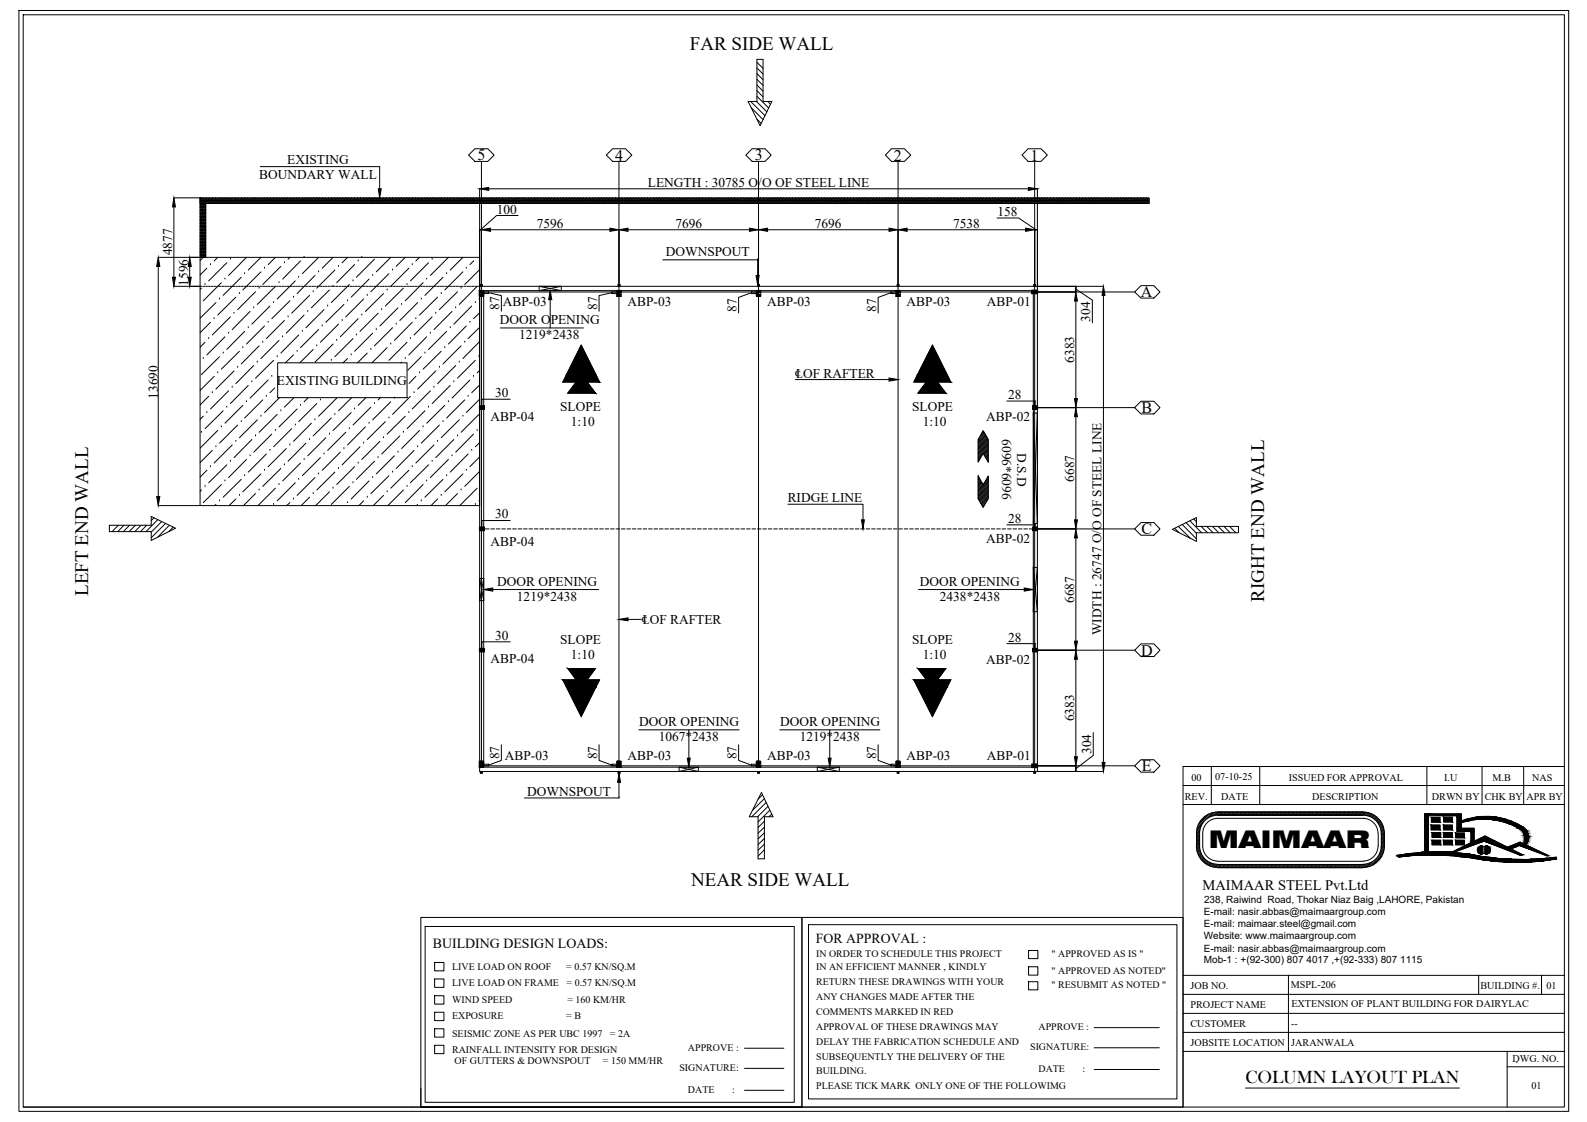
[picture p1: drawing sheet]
<svg xmlns="http://www.w3.org/2000/svg" width="297mm" height="210mm" viewBox="0 0 297 210" stroke-linecap="round" stroke-linejoin="round" font-family="sans-serif">
<defs><g id="words">
<text font-size="4.6" x="226.3" y="158.6">MAIMAAR</text>
<g font-size="3.6">
<text x="129.1" y="9.3">FAR SIDE WALL</text>
<text x="16.5" y="111.5" transform="rotate(-90 16.5 111.5)">LEFT END WALL</text>
<text x="236.6" y="112.5" transform="rotate(-90 236.6 112.5)">RIGHT END WALL</text>
<text x="129.4" y="165.7">NEAR SIDE WALL</text>
</g>
<text font-size="3.4" x="233.1" y="202.7">COLUMN LAYOUT PLAN</text>
<g font-size="3">
<text x="89.4" y="30">5</text>
<text x="141.3" y="30">3</text>
<text x="115.1" y="30">4</text>
<text x="167.3" y="30">2</text>
<text x="192.9" y="30">1</text>
<text x="213.6" y="55.6">A</text>
<text x="213.7" y="77.3">B</text>
<text x="213.6" y="100">C</text>
<text x="213.6" y="122.7">D</text>
<text x="213.7" y="144.3">E</text>
</g>
<text font-size="2.7" x="225.1" y="166.4">MAIMAAR STEEL Pvt.Ltd</text>
<g font-size="2.6">
<text x="81" y="177.4">BUILDING DESIGN LOADS:</text>
<text x="152.7" y="176.4">FOR APPROVAL :</text>
</g>
<g font-size="2.5">
<text x="48.5" y="33.5">BOUNDARY WALL</text>
<text x="53.7" y="30.7">EXISTING</text>
<text x="121.3" y="34.9">LENGTH : 30785 O/O OF STEEL LINE</text>
<text x="93" y="40">100</text>
<text x="186.7" y="40.4">158</text>
<text x="32.2" y="47.8" transform="rotate(-90 32.2 47.8)">4877</text>
<text x="100.5" y="42.6">7596</text>
<text x="124.6" y="48">DOWNSPOUT</text>
<text x="126.4" y="42.6">7696</text>
<text x="152.5" y="42.6">7696</text>
<text x="178.4" y="42.6">7538</text>
<text x="35.2" y="53.5" transform="rotate(-90 35.2 53.5)">1596</text>
<text x="93.5" y="58" transform="rotate(-90 93.5 58)">87</text>
<text x="94.1" y="57.3">ABP-03</text>
<text x="111.7" y="58" transform="rotate(-90 111.7 58)">87</text>
<text x="117.5" y="57.3">ABP-03</text>
<text x="137.9" y="58.3" transform="rotate(-90 137.9 58.3)">87</text>
<text x="143.6" y="57.3">ABP-03</text>
<text x="164" y="58.3" transform="rotate(-90 164 58.3)">87</text>
<text x="169.7" y="57.3">ABP-03</text>
<text x="184.7" y="57.3">ABP-01</text>
<text x="93.5" y="60.7">DOOR OPENING</text>
<text x="97.2" y="63.5">1219*2438</text>
<text x="204.1" y="60.2" transform="rotate(-90 204.1 60.2)">304</text>
<text x="51.8" y="71.9">EXISTING BUILDING</text>
<text x="148.8" y="70.7">℄OF RAFTER</text>
<text x="201" y="67.9" transform="rotate(-90 201 67.9)">6383</text>
<text x="29.5" y="74.6" transform="rotate(-90 29.5 74.6)">13690</text>
<text x="92.7" y="74.4">30</text>
<text x="104.8" y="76.9">SLOPE</text>
<text x="170.7" y="76.9">SLOPE</text>
<text x="188.7" y="74.6">28</text>
<text x="91.8" y="78.8">ABP-04</text>
<text x="106.9" y="79.7">1:10</text>
<text x="172.7" y="79.7">1:10</text>
<text x="184.6" y="78.8">ABP-02</text>
<text x="187.6" y="82.2" transform="rotate(90 187.6 82.2)">6096*6096</text>
<text x="190.4" y="84.7" transform="rotate(90 190.4 84.7)">D.S.D</text>
<text x="147.4" y="94">RIDGE LINE</text>
<text x="201" y="90.1" transform="rotate(-90 201 90.1)">6687</text>
<text x="92.7" y="97">30</text>
<text x="184.6" y="101.5">ABP-02</text>
<text x="188.7" y="97.8">28</text>
<text x="91.8" y="102.1">ABP-04</text>
<text x="93.1" y="109.6">DOOR OPENING</text>
<text x="96.8" y="112.4">1219*2438</text>
<text x="172.2" y="109.6">DOOR OPENING</text>
<text x="175.9" y="112.4">2438*2438</text>
<text x="201" y="112.8" transform="rotate(-90 201 112.8)">6687</text>
<text x="92.7" y="119.7">30</text>
<text x="120.1" y="116.7">℄OF RAFTER</text>
<text x="206.1" y="118.8" transform="rotate(-90 206.1 118.8)">WIDTH : 26747 O/O OF STEEL LINE</text>
<text x="91.8" y="124.1">ABP-04</text>
<text x="104.8" y="120.5">SLOPE</text>
<text x="106.9" y="123.4">1:10</text>
<text x="170.7" y="120.5">SLOPE</text>
<text x="172.7" y="123.4">1:10</text>
<text x="184.6" y="124.2">ABP-02</text>
<text x="188.7" y="120">28</text>
<text x="119.7" y="135.8">DOOR OPENING</text>
<text x="146" y="135.8">DOOR OPENING</text>
<text x="201" y="134.9" transform="rotate(-90 201 134.9)">6383</text>
<text x="93.5" y="142.1" transform="rotate(-90 93.5 142.1)">87</text>
<text x="94.5" y="142.3">ABP-03</text>
<text x="111.7" y="142.1" transform="rotate(-90 111.7 142.1)">87</text>
<text x="117.5" y="142.3">ABP-03</text>
<text x="123.3" y="138.7">1067*2438</text>
<text x="137.9" y="142.1" transform="rotate(-90 137.9 142.1)">87</text>
<text x="143.6" y="142.3">ABP-03</text>
<text x="149.7" y="138.7">1219*2438</text>
<text x="164" y="142.1" transform="rotate(-90 164 142.1)">87</text>
<text x="169.7" y="142.3">ABP-03</text>
<text x="184.7" y="142.3">ABP-01</text>
<text x="204.2" y="141.1" transform="rotate(-90 204.2 141.1)">304</text>
<text x="98.7" y="148.9">DOWNSPOUT</text>
</g>
<g font-size="1.9">
<text x="221.8" y="149.6">REV.</text>
<text x="223" y="146">00</text>
<text x="227.4" y="146">07-10-25</text>
<text x="228.5" y="149.6">DATE</text>
<text x="241.2" y="146">ISSUED FOR APPROVAL</text>
<text x="245.6" y="149.6">DESCRIPTION</text>
<text x="268" y="149.6">DRWN BY</text>
<text x="270.3" y="146">I.U</text>
<text x="277.9" y="149.6">CHK BY</text>
<text x="279.3" y="146">M.B</text>
<text x="285.7" y="149.6">APR BY</text>
<text x="286.8" y="146">NAS</text>
<text x="225.3" y="171.2">E-mail: nasir.abbas@maimaargroup.com</text>
<text x="225.3" y="173.5">E-mail: maimaar.steel@gmail.com</text>
<text x="225.4" y="168.9">238, Raiwind Road, Thokar Niaz Baig ,LAHORE, Pakistan</text>
<text x="152.8" y="179">IN ORDER TO SCHEDULE THIS PROJECT</text>
<text x="196.8" y="179">&quot; APPROVED AS IS &quot;</text>
<text x="225.3" y="175.7">Website: www.maimaargroup.com</text>
<text x="225.3" y="178">E-mail: nasir.abbas@maimaargroup.com</text>
<text x="84.6" y="184.5">LIVE LOAD ON FRAME</text>
<text x="84.6" y="181.4">LIVE LOAD ON ROOF</text>
<text x="106" y="181.4">= 0.57 KN/SQ.M</text>
<text x="106" y="184.5">= 0.57 KN/SQ.M</text>
<text x="152.8" y="181.5">IN AN EFFICIENT MANNER , KINDLY</text>
<text x="152.8" y="184.3">RETURN THESE DRAWINGS WITH YOUR</text>
<text x="196.8" y="182.1">&quot; APPROVED AS NOTED&quot;</text>
<text x="196.8" y="184.9">&quot; RESUBMIT AS NOTED &quot;</text>
<text x="222.8" y="185.1">JOB NO.</text>
<text x="225.3" y="180.2">Mob-1 : +(92-300) 807 4017 ,+(92-333) 807 1115</text>
<text x="241.6" y="184.9">MSPL-206</text>
<text x="277.1" y="185.1">BUILDING #.</text>
<text x="289.5" y="185.1">01</text>
<text x="84.6" y="187.6">WIND SPEED</text>
<text x="84.6" y="190.7">EXPOSURE</text>
<text x="106" y="190.7">= B</text>
<text x="106.2" y="187.6">= 160 KM/HR</text>
<text x="152.8" y="187.1">ANY CHANGES MADE AFTER THE</text>
<text x="152.8" y="189.9">COMMENTS MARKED IN RED</text>
<text x="222.8" y="188.6">PROJECT NAME</text>
<text x="241.7" y="188.5">EXTENSION OF PLANT BUILDING FOR DAIRYLAC</text>
<text x="84.6" y="196.9">RAINFALL INTENSITY FOR DESIGN</text>
<text x="84.6" y="193.9">SEISMIC ZONE AS PER UBC 1997</text>
<text x="114.2" y="193.9">= 2A</text>
<text x="128.8" y="196.6">APPROVE :</text>
<text x="152.8" y="192.6">APPROVAL OF THESE DRAWINGS MAY</text>
<text x="152.8" y="195.4">DELAY THE FABRICATION SCHEDULE AND</text>
<text x="192.8" y="196.5">SIGNATURE:</text>
<text x="194.4" y="192.7">APPROVE :</text>
<text x="222.8" y="192.2">CUSTOMER</text>
<text x="222.8" y="195.8">JOBSITE LOCATION</text>
<text x="241.7" y="195.6">JARANWALA</text>
<text x="241.7" y="192">--</text>
<text x="85.1" y="199">OF GUTTERS &amp; DOWNSPOUT</text>
<text x="112.9" y="199">= 150 MM/HR</text>
<text x="127.2" y="200.3">SIGNATURE:</text>
<text x="152.8" y="198.2">SUBSEQUENTLY THE DELIVERY OF THE</text>
<text x="152.8" y="201">BUILDING.</text>
<text x="152.8" y="203.8">PLEASE TICK MARK ONLY ONE OF THE FOLLOWIMG</text>
<text x="194.4" y="200.5">DATE</text>
<text x="202.6" y="200.5">:</text>
<text x="283.1" y="198.6">DWG. NO.</text>
<text x="286.6" y="203.8">01</text>
<text x="128.8" y="204.4">DATE</text>
<text x="137" y="204.4">:</text>
</g>
</g></defs>
<!-- layer: Dash -->
<g fill="none" stroke="#000" stroke-width=".19">
<path d="M37.5 37.5h.6v.3h-.6h2v.2h-2h.6v.3h-.6h1h-.3v-.3l.5 .1M37.5 38.8h.6v-.2h-.6h1h-.3v.2h.3M37.5 38.9h1M37.5 39.4h.6v-.3h-.6h1h-.3v.3h.3M37.5 39.4h1M37.5 39.7h1h-.3v.2h.3h-1h.6v-.2zM37.5 37h177.6v1.1h-177.6zM37.5 37v11.1M37.6 37v.2M37.6 37.5v.3M37.6 38v.3M37.6 38.6v.2"/>
<path d="M37.6 39.1v.3M37.6 39.7v.2M37.9 37.2v.3M37.9 37.8v.2M37.9 38.3v.3M37.9 38.9v.2M37.9 39.4v.3M37.9 39.9v.3M38.1 37v.2h-.6h2v.3h-2M38.2 37v.2h.5v-.2M38.2 37.5h.5v.3h-.5zM38.4 37.2v.3"/>
<path d="M38.4 37.8v.2M38.4 38.3v.3M38.4 38.9v.2M38.4 39.4v.3M38.4 39.9v.3M38.5 38.1v10M38.7 37.5h2.7v.3h-2.7zM38.7 38.1h2.7M38.7 37v.2h2.7v-.2M39 37.2v.3M39 37.8v.2M39.2 37v.2"/>
<path d="M39.2 37.5v.3M39.2 38v.1M39.8 37v.2M39.8 37.5v.3M39.8 38v.1M40 37.2h-.5v.3h.5M40 37.8h-.5v.2h.5M40 37.2v.3M40 37.8v.2M40.1 37.2h2.6v.3h-2.6M40.1 37.8h2.6v.2h-2.6M40.3 37v.2"/>
<path d="M40.3 37.5v.3M40.3 38v.1M40.6 37.2v.3M40.6 37.8v.2M40.9 37v.2M40.9 37.5v.3M40.9 38v.1M41.1 37.2v.3M41.1 37.8v.2M41.4 37.5h2.7v.3h-2.7zM41.4 38.1h2.7M41.4 37v.2h2.7v-.2"/>
<path d="M41.7 37.2v.3M41.7 37.8v.2M41.9 37v.2M41.9 37.5v.3M41.9 38v.1M42.2 37.2v.3M42.2 37.8v.2M42.5 37v.2M42.5 37.5v.3M42.5 38v.1M42.8 37.2h2.7v.3h-2.7zM42.8 37.8h2.7v.2h-2.7z"/>
<path d="M43 37v.2M43 37.5v.3M43 38v.1M43.3 37.2v.3M43.3 37.8v.2M43.6 37v.2M43.6 37.5v.3M43.6 38v.1M43.8 37.2v.3M43.8 37.8v.2M44.1 37v.2h.5v-.2M44.1 37.5h.5v.3h-.5z"/>
<path d="M44.1 38.1h.5M44.4 37.2v.3M44.4 37.8v.2M44.7 37.5h2.7v.3h-2.7zM44.7 38.1h2.7M44.7 37v.2h2.7v-.2M44.9 37.2v.3M44.9 37.8v.2M45.2 37v.2M45.2 37.5v.3M45.2 38v.1M45.5 37.2h.5v.3h-.5z"/>
<path d="M45.5 37.8h.5v.2h-.5zM45.7 37v.2M45.7 37.5v.3M45.7 38v.1M46 37.2h2.7v.3h-2.7zM46 37.8h2.7v.2h-2.7zM46.3 37v.2M46.3 37.5v.3M46.3 38v.1M46.6 37.2v.3M46.6 37.8v.2M46.8 37v.2"/>
<path d="M46.8 37.5v.3M46.8 38v.1M47.1 37.2v.3M47.1 37.8v.2M47.4 37.5h2.7v.3h-2.7zM47.4 38.1h2.7M47.4 37v.2h2.7v-.2M47.7 37.2v.3M47.7 37.8v.2M47.9 37v.2M47.9 37.5v.3M47.9 38v.1"/>
<path d="M48.2 37.2v.3M48.2 37.8v.2M48.5 37v.2M48.5 37.5v.3M48.5 38v.1M48.8 37.2h.5v.3h-.5zM48.8 37.8h.5v.2h-.5zM49 37v.2M49 37.5v.3M49 38v.1M49.3 37.2h2.7v.3h-2.7zM49.3 37.8h2.7v.2h-2.7z"/>
<path d="M49.6 37v.2M49.6 37.5v.3M49.6 38v.1M49.8 37.2v.3M49.8 37.8v.2M50.1 37v.2h.5v-.2M50.1 37.5h.5v.3h-.5zM50.1 38.1h.5M50.4 37.2v.3M50.4 37.8v.2M50.7 37.5h2.6v.3h-2.6zM50.7 38.1h2.6"/>
<path d="M50.7 37v.2h2.6v-.2M50.9 37.2v.3M50.9 37.8v.2M51.2 37v.2M51.2 37.5v.3M51.2 38v.1M51.5 37.2v.3M51.5 37.8v.2M51.7 37v.2M51.7 37.5v.3M51.7 38v.1M52.3 37v.2"/>
<path d="M52.3 37.5v.3M52.3 38v.1M52.5 37.2v.3M52.5 37.8v.2M52.8 37v.2M52.8 37.5v.3M52.8 38v.1M53.1 37.2v.3M53.1 37.8v.2M53.4 37v.2h2.6M53.6 37.2v.3M53.6 37.8v.2"/>
<path d="M53.9 37v.2M53.9 37.5v.3M53.9 38v.1M54.2 37.2v.3M54.2 37.8v.2M54.4 37v.2M54.4 37.5v.3M54.4 38v.1M54.7 37.2h-2.7v.3h2.7M54.7 37.8h-2.7v.2h2.7M54.7 37.2v.3M54.7 37.8v.2"/>
<path d="M54.7 37.2h.5v.3h-.5M54.7 37.8h.5v.2h-.5M55 37v.2M55 37.5v.3M55 38v.1M55.3 37.2h2.6v.3h-2.6zM55.3 37.8h2.6v.2h-2.6zM55.5 37v.2M55.5 37.5v.3M55.5 38v.1M55.8 37.2v.3M55.8 37.8v.2"/>
<path d="M56 37.5h-2.6v.3h2.6M56 38l-2.6 .1M56 37v.2M56 37.5v.3M56 38v.1M56.1 37.5h.5v.3h-.5M56.1 38l.5 .1M56.3 37.2v.3M56.3 37.8v.2M56.6 37v.2h-.5M56.6 37.5h2.7v.3h-2.7zM56.6 38.1h2.7"/>
<path d="M56.6 37v.2h2.7v-.2M56.9 37.2v.3M56.9 37.8v.2M57.1 37v.2M57.1 37.5v.3M57.1 38v.1M57.4 37.2v.3M57.4 37.8v.2M57.7 37v.2M57.7 37.5v.3M57.7 38v.1M58 37.2h2.6v.3h-2.6z"/>
<path d="M58 37.8h2.6v.2h-2.6zM58.2 37v.2M58.2 37.5v.3M58.2 38v.1M58.5 37.2v.3M58.5 37.8v.2M58.8 37v.2M58.8 37.5v.3M58.8 38v.1M59 37.2v.3M59 37.8v.2M59.3 37v.2h.5v-.2"/>
<path d="M59.3 37.5h.5v.3h-.5zM59.3 38.1h.5M59.6 37.2v.3M59.6 37.8v.2M59.9 37.5h2.7v.3h-2.7zM59.9 38.1h2.7M59.9 37v.2h2.7v-.2M60.1 37.2v.3M60.1 37.8v.2M60.4 37v.2M60.4 37.5v.3M60.4 38v.1"/>
<path d="M60.7 37.2h.5v.3h-.5zM60.7 37.8h.5v.2h-.5zM60.9 37v.2M60.9 37.5v.3M60.9 38v.1M61.2 37.2h2.7v.3h-2.7zM61.2 37.8h2.7v.2h-2.7zM61.5 37v.2M61.5 37.5v.3M61.5 38v.1M61.8 37.2v.3M61.8 37.8v.2"/>
<path d="M62 37v.2M62 37.5v.3M62 38v.1M62.3 37.2v.3M62.3 37.8v.2M62.6 37.5h2.7v.3h-2.7zM62.6 38.1h2.7M62.6 37v.2h2.7v-.2M62.9 37.2v.3M62.9 37.8v.2M63.1 37v.2M63.1 37.5v.3"/>
<path d="M63.1 38v.1M63.4 37.2v.3M63.4 37.8v.2M63.7 37v.2M63.7 37.5v.3M63.7 38v.1M64 37.2h2.6v.3h-2.6zM64 37.8h2.6v.2h-2.6zM64.2 37v.2M64.2 37.5v.3M64.2 38v.1M64.5 37.2v.3"/>
<path d="M64.5 37.8v.2M64.8 37v.2M64.8 37.5v.3M64.8 38v.1M65 37.2v.3M65 37.8v.2M65.3 37v.2h.5M65.6 37.2v.3M65.6 37.8v.2M65.8 37.5h-.5v.3h.5M65.8 38l-.5 .1M65.8 37v.2"/>
<path d="M65.8 37.5v.3M65.8 38v.1M65.9 37.5h2.6v.3h-2.6M65.9 38l2.6 .1M66.1 37.2v.3M66.1 37.8v.2M66.4 37v.2M66.4 37.5v.3M66.4 38v.1M66.7 37.2h.5v.3h-.5zM66.7 37.8h.5v.2h-.5zM66.9 37v.2"/>
<path d="M66.9 37.5v.3M66.9 38v.1M67.2 37.2h2.7v.3h-2.7zM67.2 37.8h2.7v.2h-2.7zM67.5 37v.2M67.5 37.5v.3M67.5 38v.1M67.7 37.2v.3M67.7 37.8v.2M68 37v.2M68 37.5v.3M68 38v.1"/>
<path d="M68.3 37.2v.3M68.3 37.8v.2M68.5 37v.2h-2.6M68.6 37.5h2.6v.3h-2.6zM68.6 38.1h2.6M68.6 37v.2h2.6v-.2M68.8 37.2v.3M68.8 37.8v.2M69.1 37v.2M69.1 37.5v.3M69.1 38v.1M69.4 37.2v.3"/>
<path d="M69.4 37.8v.2M69.6 37v.2M69.6 37.5v.3M69.6 38v.1M69.9 37.2h.5v.3h-.5zM69.9 37.8h.5v.2h-.5zM70.2 37v.2M70.2 37.5v.3M70.2 38v.1M70.5 37.2h2.6v.3h-2.6zM70.5 37.8h2.6v.2h-2.6zM70.7 37v.2"/>
<path d="M70.7 37.5v.3M70.7 38v.1M71 37.2v.3M71 37.8v.2M71.3 37v.2h.5v-.2M71.3 37.5h.5v.3h-.5zM71.3 38.1h.5M71.5 37.2v.3M71.5 37.8v.2M71.8 37.5h2.7v.3h-2.7zM71.8 38.1h2.7M71.8 37v.2h2.7v-.2"/>
<path d="M72.1 37.2v.3M72.1 37.8v.2M72.3 37v.2M72.3 37.5v.3M72.3 38v.1M72.6 37.2v.3M72.6 37.8v.2M72.9 37v.2M72.9 37.5v.3M72.9 38v.1M73.2 37.2h2.6v.3h-2.6zM73.2 37.8h2.6v.2h-2.6z"/>
<path d="M73.4 37v.2M73.4 37.5v.3M73.4 38v.1M73.7 37.2v.3M73.7 37.8v.2M74 37v.2M74 37.5v.3M74 38v.1M74.2 37.2v.3M74.2 37.8v.2M74.5 37.5h2.7v.3h-2.7zM74.5 38.1h2.7"/>
<path d="M74.5 37v.2h2.7v-.2M74.8 37.2v.3M74.8 37.8v.2M75 37v.2M75 37.5v.3M75 38v.1M75.3 37.2v.3M75.3 37.8v.2M75.6 37v.2M75.6 37.5v.3M75.6 38v.1M75.9 37.2h.5v.3h-.5z"/>
<path d="M75.9 37.8h.5v.2h-.5zM76.1 37v.2M76.1 37.5v.3M76.1 38v.1M76.7 37v.2M76.7 37.5v.3M76.7 38v.1M76.9 37.2v.3M76.9 37.8v.2M77.2 37v.2h.6v-.2M77.2 37.5h.6v.3h-.6zM77.2 38.1h.6"/>
<path d="M77.5 37.2v.3M77.5 37.8v.2M77.8 37v.2h2.7M78 37.2v.3M78 37.8v.2M78.3 37v.2M78.3 37.5v.3M78.3 38v.1M78.6 37.2v.3M78.6 37.8v.2M78.9 37v.2M78.9 37.5v.3"/>
<path d="M78.9 38v.1M79.1 37.2h-2.7v.3h2.7M79.1 37.8h-2.7v.2h2.7M79.1 37.2v.3M79.1 37.8v.2M79.1 37.2h2.7v.3h-2.7M79.1 37.8h2.7v.2h-2.7M79.4 37v.2M79.4 37.5v.3M79.4 38v.1M79.7 37.2v.3M79.7 37.8v.2"/>
<path d="M80 37v.2M80 37.5v.3M80 38v.1M80.2 37.2v.3M80.2 37.8v.2M80.5 37.5h-2.7v.3h2.7M80.5 38l-2.7 .1M80.5 37v.2M80.5 37.5v.3M80.5 38v.1M80.5 37.5h.5v.3h-.5M80.5 38l.5 .1"/>
<path d="M80.8 37.2v.3M80.8 37.8v.2M81 37v.2h-.5M81.1 37.5h2.6v.3h-2.6zM81.1 38.1h2.6M81.1 37v.2h2.6v-.2M81.3 37.2v.3M81.3 37.8v.2M81.6 37v.2M81.6 37.5v.3M81.6 38v.1M81.9 37.2h.5v.3h-.5z"/>
<path d="M81.9 37.8h.5v.2h-.5zM82.1 37v.2M82.1 37.5v.3M82.1 38v.1M82.4 37.2h2.7v.3h-2.7zM82.4 37.8h2.7v.2h-2.7zM82.7 37v.2M82.7 37.5v.3M82.7 38v.1M82.9 37.2v.3M82.9 37.8v.2M83.2 37v.2"/>
<path d="M83.2 37.5v.3M83.2 38v.1M83.5 37.2v.3M83.5 37.8v.2M83.8 37.5h2.6v.3h-2.6zM83.8 38.1h2.6M83.8 37v.2h2.6v-.2M84 37.2v.3M84 37.8v.2M84.3 37v.2M84.3 37.5v.3M84.3 38v.1"/>
<path d="M84.6 37.2v.3M84.6 37.8v.2M84.8 37v.2M84.8 37.5v.3M84.8 38v.1M85.1 37.2h.5v.3h-.5zM85.1 37.8h.5v.2h-.5zM85.4 37v.2M85.4 37.5v.3M85.4 38v.1M85.7 37.2h2.1v.3h-2.1zM85.7 37.8h2.1v.2h-2.1z"/>
<path d="M85.9 37v.2M85.9 37.5v.3M85.9 38v.1M86.2 37.2v.3M86.2 37.8v.2M86.5 37v.2h.5v-.2M86.5 37.5h.5v.3h-.5zM86.5 38.1h.5M86.7 37.2v.3M86.7 37.8v.2M87 37.5h2.7v.3h-2.7zM87 38.1h2.7"/>
<path d="M87 37v.2h2.7v-.2M87.3 37.2v.3M87.3 37.8v.2M87.5 37v.2M87.5 37.5v.3M87.5 38v.1M87.8 37.2h.5v.3h-.5zM87.8 37.8h.5v.2h-.5zM88.1 37v.2M88.1 37.5v.3M88.1 38v.1M88.4 37.2h2.6v.3h-2.6z"/>
<path d="M88.4 37.8h2.6v.2h-2.6zM88.6 37v.2M88.6 37.5v.3M88.6 38v.1M88.9 37.2v.3M88.9 37.8v.2M89.2 37v.2M89.2 37.5v.3M89.2 38v.1M89.4 37.2v.3M89.4 37.8v.2M89.7 37.5h2.7v.3h-2.7z"/>
<path d="M89.7 38.1h2.7M89.7 37v.2h2.7v-.2M90 37.2v.3M90 37.8v.2M90.2 37v.2M90.2 37.5v.3M90.2 38v.1M90.5 37.2v.3M90.5 37.8v.2M90.8 37v.2M90.8 37.5v.3M90.8 38v.1"/>
<path d="M91.1 37.2h.5v.3h-.5zM91.1 37.8h.5v.2h-.5zM91.3 37v.2M91.3 37.5v.3M91.3 38v.1M91.6 37.2h2.7v.3h-2.7zM91.6 37.8h2.7v.2h-2.7zM91.9 37v.2M91.9 37.5v.3M91.9 38v.1M92.1 37.2v.3M92.1 37.8v.2"/>
<path d="M92.4 37v.2h.5v-.2M92.4 37.5h.5v.3h-.5zM92.4 38.1h.5M92.7 37.2v.3M92.7 37.8v.2M93 37.5h2.7v.3h-2.7zM93 38.1h2.7M93 37v.2h2.7v-.2M93.2 37.2v.3M93.2 37.8v.2M93.5 37v.2M93.5 37.5v.3"/>
<path d="M93.5 38v.1M93.8 37.2v.3M93.8 37.8v.2M94.1 37v.2M94.1 37.5v.3M94.1 38v.1M94.3 37.2h2.7v.3h-2.7zM94.3 37.8h2.7v.2h-2.7zM94.6 37v.2M94.6 37.5v.3M94.6 38v.1M94.9 37.2v.3"/>
<path d="M94.9 37.8v.2M95.2 37v.2M95.2 37.5v.3M95.2 38v.1M95.4 37.2v.3M95.4 37.8v.2M95.7 37v.2h.5v-.2M95.7 37.5h.5v.3h-.5zM95.7 38.1h.5M96 37.2v.3M96 37.8v.2M96.3 37.5h2.1v.3h-2.1z"/>
<path d="M96.3 38.1h2.1M96.3 37v.2h2.1v-.2M96.5 37.2v.3M96.5 37.8v.2M96.8 37v.2M96.8 37.5v.3M96.8 38v.1M97.1 37.2h.5v.3h-.5zM97.1 37.8h.5v.2h-.5zM97.3 37v.2M97.3 37.5v.3M97.3 38v.1"/>
<path d="M97.6 37.2h2.7v.3h-2.7zM97.6 37.8h2.7v.2h-2.7zM97.9 37v.2M97.9 37.5v.3M97.9 38v.1M98.1 37.2v.3M98.1 37.8v.2M98.4 37v.2h.5v-.2M98.4 37.5h.5v.3h-.5zM98.4 38.1h.5M98.7 37.2v.3M98.7 37.8v.2"/>
<path d="M99 37.5h2.6v.3h-2.6zM99 38.1h2.6M99 37v.2h2.6v-.2M99.2 37.2v.3M99.2 37.8v.2M99.5 37v.2M99.5 37.5v.3M99.5 38v.1M99.8 37.2v.3M99.8 37.8v.2M100 37v.2M100 37.5v.3"/>
<path d="M100 38v.1M100.3 37.2h2.7v.3h-2.7zM100.3 37.8h2.7v.2h-2.7zM100.6 37v.2M100.6 37.5v.3M100.6 38v.1M100.8 37.2v.3M100.8 37.8v.2M101.1 37v.2M101.1 37.5v.3M101.1 38v.1M101.4 37.2v.3"/>
<path d="M101.4 37.8v.2M101.7 37v.2h.5v-.2M101.7 37.5h.5v.3h-.5zM101.7 38.1h.5M101.9 37.2v.3M101.9 37.8v.2M102.2 37v.2h2.7M102.5 37.2v.3M102.5 37.8v.2M102.7 37v.2M102.7 37.5v.3M102.7 38v.1"/>
<path d="M103 37.2h.5v.3h-.5zM103 37.8h.5v.2h-.5zM103.3 37v.2M103.3 37.5v.3M103.3 38v.1M103.8 37v.2M103.8 37.5v.3M103.8 38v.1M104.1 37.2v.3M104.1 37.8v.2M104.4 37v.2M104.4 37.5v.3"/>
<path d="M104.4 38v.1M104.6 37.2v.3M104.6 37.8v.2M104.9 37.5h-2.7v.3h2.7M104.9 38l-2.7 .1M104.9 37v.2M104.9 37.5v.3M104.9 38v.1M104.9 37.5h2.7v.3h-2.7M104.9 38l2.7 .1M105.2 37.2v.3M105.2 37.8v.2"/>
<path d="M105.4 37v.2M105.4 37.5v.3M105.4 38v.1M105.7 37.2v.3M105.7 37.8v.2M106 37v.2M106 37.5v.3M106 38v.1M106.2 37.2h-2.6v.3h2.6M106.2 37.8h-2.6v.2h2.6M106.2 37.2v.3M106.2 37.8v.2"/>
<path d="M106.3 37.2h.5v.3h-.5M106.3 37.8h.5v.2h-.5M106.5 37v.2M106.5 37.5v.3M106.5 38v.1M106.8 37.2h2.2v.3h-2.2zM106.8 37.8h2.2v.2h-2.2zM107.1 37v.2M107.1 37.5v.3M107.1 38v.1M107.3 37.2v.3M107.3 37.8v.2"/>
<path d="M107.6 37v.2h-2.7M107.6 37v.2h.5v-.2M107.6 37.5h.5v.3h-.5zM107.6 38.1h.5M107.9 37.2v.3M107.9 37.8v.2M108.2 37.5h2.7v.3h-2.7zM108.2 38.1h2.7M108.2 37v.2h2.7v-.2M108.4 37.2v.3M108.4 37.8v.2M108.7 37v.2"/>
<path d="M108.7 37.5v.3M108.7 38v.1M109 37.2h.5v.3h-.5zM109 37.8h.5v.2h-.5zM109.2 37v.2M109.2 37.5v.3M109.2 38v.1M109.5 37.2h2.7v.3h-2.7zM109.5 37.8h2.7v.2h-2.7zM109.8 37v.2M109.8 37.5v.3M109.8 38v.1"/>
<path d="M110.1 37.2v.3M110.1 37.8v.2M110.3 37v.2M110.3 37.5v.3M110.3 38v.1M110.6 37.2v.3M110.6 37.8v.2M110.9 37.5h2.7v.3h-2.7zM110.9 38.1h2.7M110.9 37v.2h2.7v-.2M111.2 37.2v.3M111.2 37.8v.2"/>
<path d="M111.4 37v.2M111.4 37.5v.3M111.4 38v.1M111.7 37.2v.3M111.7 37.8v.2M112 37v.2M112 37.5v.3M112 38v.1M112.3 37.2h.5v.3h-.5zM112.3 37.8h.5v.2h-.5zM112.5 37v.2M112.5 37.5v.3"/>
<path d="M112.5 38v.1M112.8 37.2h2.7v.3h-2.7zM112.8 37.8h2.7v.2h-2.7zM113.1 37v.2M113.1 37.5v.3M113.1 38v.1M113.3 37.2v.3M113.3 37.8v.2M113.6 37v.2h.5v-.2M113.6 37.5h.5v.3h-.5zM113.6 38.1h.5M113.9 37.2v.3"/>
<path d="M113.9 37.8v.2M114.2 37.5h2.6v.3h-2.6zM114.2 38.1h2.6M114.2 37v.2h2.6v-.2M114.4 37.2v.3M114.4 37.8v.2M114.7 37v.2M114.7 37.5v.3M114.7 38v.1M115 37.2v.3M115 37.8v.2M115.2 37v.2"/>
<path d="M115.2 37.5v.3M115.2 38v.1M115.5 37.2h2.7v.3h-2.7zM115.5 37.8h2.7v.2h-2.7zM115.8 37v.2M115.8 37.5v.3M115.8 38v.1M116 37.2v.3M116 37.8v.2M116.3 37v.2M116.3 37.5v.3M116.3 38v.1"/>
<path d="M116.6 37.2v.3M116.6 37.8v.2M116.9 37v.2h.5v-.2M116.9 37.5h.5v.3h-.5zM116.9 38.1h.5M117.1 37.2v.3M117.1 37.8v.2M117.4 37v.2h2.1M117.7 37.2v.3M117.7 37.8v.2M117.9 37v.2M117.9 37.5v.3"/>
<path d="M117.9 38v.1M118.2 37.2h.5v.3h-.5zM118.2 37.8h.5v.2h-.5zM118.5 37v.2M118.5 37.5v.3M118.5 38v.1M118.8 37.2h2.6v.3h-2.6zM118.8 37.8h2.6v.2h-2.6zM119 37v.2M119 37.5v.3M119 38v.1M119.3 37.2v.3"/>
<path d="M119.3 37.8v.2M119.5 37.5h-2.1v.3h2.1M119.5 38l-2.1 .1M119.5 37v.2M119.5 37.5v.3M119.5 38v.1M119.6 37.5h.5v.3h-.5M119.6 38l.5 .1M119.8 37.2v.3M119.8 37.8v.2M120.1 37v.2h-.5M120.1 37.5h2.7v.3h-2.7z"/>
<path d="M120.1 38.1h2.7M120.1 37v.2h2.7v-.2M120.4 37.2v.3M120.4 37.8v.2M120.6 37v.2M120.6 37.5v.3M120.6 38v.1M120.9 37.2v.3M120.9 37.8v.2M121.2 37v.2M121.2 37.5v.3M121.2 38v.1"/>
<path d="M121.5 37.2h2.6v.3h-2.6zM121.5 37.8h2.6v.2h-2.6zM121.7 37v.2M121.7 37.5v.3M121.7 38v.1M122 37.2v.3M122 37.8v.2M122.3 37v.2M122.3 37.5v.3M122.3 38v.1M122.5 37.2v.3M122.5 37.8v.2"/>
<path d="M122.8 37v.2h.5v-.2M122.8 37.5h.5v.3h-.5zM122.8 38.1h.5M123.1 37.2v.3M123.1 37.8v.2M123.4 37.5h2.7v.3h-2.7zM123.4 38.1h2.7M123.4 37v.2h2.7v-.2M123.6 37.2v.3M123.6 37.8v.2M123.9 37v.2M123.9 37.5v.3"/>
<path d="M123.9 38v.1M124.2 37.2h.5v.3h-.5zM124.2 37.8h.5v.2h-.5zM124.4 37v.2M124.4 37.5v.3M124.4 38v.1M124.7 37.2h2.7v.3h-2.7zM124.7 37.8h2.7v.2h-2.7zM125 37v.2M125 37.5v.3M125 38v.1M125.3 37.2v.3"/>
<path d="M125.3 37.8v.2M125.5 37v.2M125.5 37.5v.3M125.5 38v.1M125.8 37.2v.3M125.8 37.8v.2M126.1 37.5h2.7v.3h-2.7zM126.1 38.1h2.7M126.1 37v.2h2.7v-.2M126.4 37.2v.3M126.4 37.8v.2M126.6 37v.2"/>
<path d="M126.6 37.5v.3M126.6 38v.1M126.9 37.2v.3M126.9 37.8v.2M127.2 37v.2M127.2 37.5v.3M127.2 38v.1M127.5 37.2h.5v.3h-.5zM127.5 37.8h.5v.2h-.5zM127.7 37v.2M127.7 37.5v.3M127.7 38v.1"/>
<path d="M128 37.2h2.1v.3h-2.1zM128 37.8h2.1v.2h-2.1zM128.3 37v.2M128.3 37.5v.3M128.3 38v.1M128.5 37.2v.3M128.5 37.8v.2M128.8 37v.2h.5M129.1 37.2v.3M129.1 37.8v.2M129.3 37.5h-.5v.3h.5M129.3 38l-.5 .1"/>
<path d="M129.3 37v.2M129.3 37.5v.3M129.3 38v.1M129.4 37.5h2.6v.3h-2.6M129.4 38l2.6 .1M129.6 37.2v.3M129.6 37.8v.2M129.9 37v.2M129.9 37.5v.3M129.9 38v.1M130.4 37v.2M130.4 37.5v.3"/>
<path d="M130.4 38v.1M130.7 37.2h-.5v.3h.5M130.7 37.8h-.5v.2h.5M130.7 37.2v.3M130.7 37.8v.2M130.7 37.2h2.7v.3h-2.7M130.7 37.8h2.7v.2h-2.7M131 37v.2M131 37.5v.3M131 38v.1M131.2 37.2v.3M131.2 37.8v.2"/>
<path d="M131.5 37v.2M131.5 37.5v.3M131.5 38v.1M131.8 37.2v.3M131.8 37.8v.2M132 37v.2h-2.6M132.1 37.5h2.6v.3h-2.6zM132.1 38.1h2.6M132.1 37v.2h2.6v-.2M132.3 37.2v.3M132.3 37.8v.2M132.6 37v.2"/>
<path d="M132.6 37.5v.3M132.6 38v.1M132.9 37.2v.3M132.9 37.8v.2M133.1 37v.2M133.1 37.5v.3M133.1 38v.1M133.4 37.2h.5v.3h-.5zM133.4 37.8h.5v.2h-.5zM133.7 37v.2M133.7 37.5v.3M133.7 38v.1"/>
<path d="M134 37.2h2.6v.3h-2.6zM134 37.8h2.6v.2h-2.6zM134.2 37v.2M134.2 37.5v.3M134.2 38v.1M134.5 37.2v.3M134.5 37.8v.2M134.8 37v.2h.5v-.2M134.8 37.5h.5v.3h-.5zM134.8 38.1h.5M135 37.2v.3M135 37.8v.2"/>
<path d="M135.3 37.5h2.7v.3h-2.7zM135.3 38.1h2.7M135.3 37v.2h2.7v-.2M135.6 37.2v.3M135.6 37.8v.2M135.8 37v.2M135.8 37.5v.3M135.8 38v.1M136.1 37.2v.3M136.1 37.8v.2M136.4 37v.2M136.4 37.5v.3"/>
<path d="M136.4 38v.1M136.7 37.2h2.6v.3h-2.6zM136.7 37.8h2.6v.2h-2.6zM136.9 37v.2M136.9 37.5v.3M136.9 38v.1M137.2 37.2v.3M137.2 37.8v.2M137.5 37v.2M137.5 37.5v.3M137.5 38v.1M137.7 37.2v.3"/>
<path d="M137.7 37.8v.2M138 37v.2h.5v-.2M138 37.5h.5v.3h-.5zM138 38.1h.5M138.3 37.2v.3M138.3 37.8v.2M138.6 37.5h2.1v.3h-2.1zM138.6 38.1h2.1M138.6 37v.2h2.1v-.2M138.8 37.2v.3M138.8 37.8v.2M139.1 37v.2"/>
<path d="M139.1 37.5v.3M139.1 38v.1M139.4 37.2h.5v.3h-.5zM139.4 37.8h.5v.2h-.5zM139.6 37v.2M139.6 37.5v.3M139.6 38v.1M139.9 37.2h2.7v.3h-2.7zM139.9 37.8h2.7v.2h-2.7zM140.2 37v.2M140.2 37.5v.3M140.2 38v.1"/>
<path d="M140.4 37.2v.3M140.4 37.8v.2M140.7 37v.2h.6v-.2M140.7 37.5h.6v.3h-.6zM140.7 38.1h.6M141 37.2v.3M141 37.8v.2M141.3 37v.2h2.7M141.5 37.2v.3M141.5 37.8v.2M141.8 37v.2M141.8 37.5v.3"/>
<path d="M141.8 38v.1M142.1 37.2v.3M142.1 37.8v.2M142.4 37v.2M142.4 37.5v.3M142.4 38v.1M142.9 37v.2M142.9 37.5v.3M142.9 38v.1M143.2 37.2v.3M143.2 37.8v.2M143.5 37v.2"/>
<path d="M143.5 37.5v.3M143.5 38v.1M143.7 37.2v.3M143.7 37.8v.2M144 37.5h-2.7v.3h2.7M144 38l-2.7 .1M144 37v.2M144 37.5v.3M144 38v.1M144 37.5h.5v.3h-.5M144 38l.5 .1M144.3 37.2v.3"/>
<path d="M144.3 37.8v.2M144.5 37v.2h-.5M144.6 37.5h2.6v.3h-2.6zM144.6 38.1h2.6M144.6 37v.2h2.6v-.2M144.8 37.2v.3M144.8 37.8v.2M145.1 37v.2M145.1 37.5v.3M145.1 38v.1M145.3 37.2h-2.7v.3h2.7M145.3 37.8h-2.7v.2h2.7"/>
<path d="M145.3 37.2v.3M145.3 37.8v.2M145.4 37.2h.5v.3h-.5M145.4 37.8h.5v.2h-.5M145.6 37v.2M145.6 37.5v.3M145.6 38v.1M145.9 37.2h2.7v.3h-2.7zM145.9 37.8h2.7v.2h-2.7zM146.2 37v.2M146.2 37.5v.3M146.2 38v.1"/>
<path d="M146.4 37.2v.3M146.4 37.8v.2M146.7 37v.2M146.7 37.5v.3M146.7 38v.1M147 37.2v.3M147 37.8v.2M147.3 37.5h2.6v.3h-2.6zM147.3 38.1h2.6M147.3 37v.2h2.6v-.2M147.5 37.2v.3M147.5 37.8v.2"/>
<path d="M147.8 37v.2M147.8 37.5v.3M147.8 38v.1M148.1 37.2v.3M148.1 37.8v.2M148.3 37v.2M148.3 37.5v.3M148.3 38v.1M148.6 37.2h.5v.3h-.5zM148.6 37.8h.5v.2h-.5zM148.9 37v.2M148.9 37.5v.3"/>
<path d="M148.9 38v.1M149.2 37.2h2.1v.3h-2.1zM149.2 37.8h2.1v.2h-2.1zM149.4 37v.2M149.4 37.5v.3M149.4 38v.1M149.7 37.2v.3M149.7 37.8v.2M150 37v.2h.5v-.2M150 37.5h.5v.3h-.5zM150 38.1h.5M150.2 37.2v.3"/>
<path d="M150.2 37.8v.2M150.5 37.5h2.7v.3h-2.7zM150.5 38.1h2.7M150.5 37v.2h2.7v-.2M150.8 37.2v.3M150.8 37.8v.2M151 37v.2M151 37.5v.3M151 38v.1M151.3 37.2h.5v.3h-.5zM151.3 37.8h.5v.2h-.5zM151.6 37v.2"/>
<path d="M151.6 37.5v.3M151.6 38v.1M151.9 37.2h2.6v.3h-2.6zM151.9 37.8h2.6v.2h-2.6zM152.1 37v.2M152.1 37.5v.3M152.1 38v.1M152.4 37.2v.3M152.4 37.8v.2M152.7 37v.2M152.7 37.5v.3M152.7 38v.1"/>
<path d="M152.9 37.2v.3M152.9 37.8v.2M153.2 37.5h2.7v.3h-2.7zM153.2 38.1h2.7M153.2 37v.2h2.7v-.2M153.5 37.2v.3M153.5 37.8v.2M153.7 37v.2M153.7 37.5v.3M153.7 38v.1M154 37.2v.3M154 37.8v.2"/>
<path d="M154.3 37v.2M154.3 37.5v.3M154.3 38v.1M154.8 37v.2M154.8 37.5v.3M154.8 38v.1M155.1 37.2h-.5v.3h.5M155.1 37.8h-.5v.2h.5M155.1 37.2v.3M155.1 37.8v.2M155.1 37.2h2.7v.3h-2.7M155.1 37.8h2.7v.2h-2.7"/>
<path d="M155.4 37v.2M155.4 37.5v.3M155.4 38v.1M155.6 37.2v.3M155.6 37.8v.2M155.9 37v.2h.5v-.2M155.9 37.5h.5v.3h-.5zM155.9 38.1h.5M156.2 37.2v.3M156.2 37.8v.2M156.5 37.5h2.7v.3h-2.7zM156.5 38.1h2.7"/>
<path d="M156.5 37v.2h2.7v-.2M156.7 37.2v.3M156.7 37.8v.2M157 37v.2M157 37.5v.3M157 38v.1M157.3 37.2v.3M157.3 37.8v.2M157.6 37v.2M157.6 37.5v.3M157.6 38v.1M157.8 37.2h2.7v.3h-2.7z"/>
<path d="M157.8 37.8h2.7v.2h-2.7zM158.1 37v.2M158.1 37.5v.3M158.1 38v.1M158.4 37.2v.3M158.4 37.8v.2M158.7 37v.2M158.7 37.5v.3M158.7 38v.1M158.9 37.2v.3M158.9 37.8v.2M159.2 37v.2h.5v-.2"/>
<path d="M159.2 37.5h.5v.3h-.5zM159.2 38.1h.5M159.5 37.2v.3M159.5 37.8v.2M159.8 37.5h2.1v.3h-2.1zM159.8 38.1h2.1M159.8 37v.2h2.1v-.2M160 37.2v.3M160 37.8v.2M160.3 37v.2M160.3 37.5v.3M160.3 38v.1"/>
<path d="M160.6 37.2h.5v.3h-.5zM160.6 37.8h.5v.2h-.5zM160.8 37v.2M160.8 37.5v.3M160.8 38v.1M161.1 37.2h2.7v.3h-2.7zM161.1 37.8h2.7v.2h-2.7zM161.4 37v.2M161.4 37.5v.3M161.4 38v.1M161.6 37.2v.3M161.6 37.8v.2"/>
<path d="M161.9 37v.2h.5v-.2M161.9 37.5h.5v.3h-.5zM161.9 38.1h.5M162.2 37.2v.3M162.2 37.8v.2M162.5 37.5h2.6v.3h-2.6zM162.5 38.1h2.6M162.5 37v.2h2.6v-.2M162.7 37.2v.3M162.7 37.8v.2M163 37v.2M163 37.5v.3"/>
<path d="M163 38v.1M163.3 37.2v.3M163.3 37.8v.2M163.5 37v.2M163.5 37.5v.3M163.5 38v.1M163.8 37.2h2.7v.3h-2.7zM163.8 37.8h2.7v.2h-2.7zM164.1 37v.2M164.1 37.5v.3M164.1 38v.1M164.3 37.2v.3"/>
<path d="M164.3 37.8v.2M164.6 37v.2M164.6 37.5v.3M164.6 38v.1M164.9 37.2v.3M164.9 37.8v.2M165.2 37v.2h.5v-.2M165.2 37.5h.5v.3h-.5zM165.2 38.1h.5M165.4 37.2v.3M165.4 37.8v.2M165.7 37.5h2.7v.3h-2.7z"/>
<path d="M165.7 38.1h2.7M165.7 37v.2h2.7v-.2M166 37.2v.3M166 37.8v.2M166.2 37v.2M166.2 37.5v.3M166.2 38v.1M166.5 37.2h.5v.3h-.5zM166.5 37.8h.5v.2h-.5zM166.8 37v.2M166.8 37.5v.3M166.8 38v.1"/>
<path d="M167.3 37v.2M167.3 37.5v.3M167.3 38v.1M167.6 37.2v.3M167.6 37.8v.2M167.9 37v.2M167.9 37.5v.3M167.9 38v.1M168.1 37.2v.3M168.1 37.8v.2M168.4 37v.2h2.7M168.7 37.2v.3"/>
<path d="M168.7 37.8v.2M168.9 37v.2M168.9 37.5v.3M168.9 38v.1M169.2 37.2v.3M169.2 37.8v.2M169.5 37v.2M169.5 37.5v.3M169.5 38v.1M169.7 37.2h-2.6v.3h2.6M169.7 37.8h-2.6v.2h2.6M169.7 37.2v.3"/>
<path d="M169.7 37.8v.2M169.8 37.2h.5v.3h-.5M169.8 37.8h.5v.2h-.5M170 37v.2M170 37.5v.3M170 38v.1M170.3 37.2h2.2v.3h-2.2zM170.3 37.8h2.2v.2h-2.2zM170.6 37v.2M170.6 37.5v.3M170.6 38v.1M170.8 37.2v.3"/>
<path d="M170.8 37.8v.2M171.1 37.5h-2.7v.3h2.7M171.1 38l-2.7 .1M171.1 37v.2M171.1 37.5v.3M171.1 38v.1M171.1 37.5h.5v.3h-.5M171.1 38l.5 .1M171.4 37.2v.3M171.4 37.8v.2M171.6 37v.2h-.5M171.7 37.5h2.7v.3h-2.7z"/>
<path d="M171.7 38.1h2.7M171.7 37v.2h2.7v-.2M171.9 37.2v.3M171.9 37.8v.2M172.2 37v.2M172.2 37.5v.3M172.2 38v.1M172.5 37.2h.5v.3h-.5zM172.5 37.8h.5v.2h-.5zM172.7 37v.2M172.7 37.5v.3M172.7 38v.1"/>
<path d="M173 37.2h2.7v.3h-2.7zM173 37.8h2.7v.2h-2.7zM173.3 37v.2M173.3 37.5v.3M173.3 38v.1M173.6 37.2v.3M173.6 37.8v.2M173.8 37v.2M173.8 37.5v.3M173.8 38v.1M174.1 37.2v.3M174.1 37.8v.2"/>
<path d="M174.4 37.5h2.7v.3h-2.7zM174.4 38.1h2.7M174.4 37v.2h2.7v-.2M174.7 37.2v.3M174.7 37.8v.2M174.9 37v.2M174.9 37.5v.3M174.9 38v.1M175.2 37.2v.3M175.2 37.8v.2M175.5 37v.2M175.5 37.5v.3"/>
<path d="M175.5 38v.1M175.8 37.2h.5v.3h-.5zM175.8 37.8h.5v.2h-.5zM176 37v.2M176 37.5v.3M176 38v.1M176.3 37.2h2.7v.3h-2.7zM176.3 37.8h2.7v.2h-2.7zM176.6 37v.2M176.6 37.5v.3M176.6 38v.1M176.8 37.2v.3"/>
<path d="M176.8 37.8v.2M177.1 37v.2h.5v-.2M177.1 37.5h.5v.3h-.5zM177.1 38.1h.5M177.4 37.2v.3M177.4 37.8v.2M177.7 37.5h2.6v.3h-2.6zM177.7 38.1h2.6M177.7 37v.2h2.6v-.2M177.9 37.2v.3M177.9 37.8v.2M178.2 37v.2"/>
<path d="M178.2 37.5v.3M178.2 38v.1M178.5 37.2v.3M178.5 37.8v.2M178.7 37v.2M178.7 37.5v.3M178.7 38v.1M179 37.2h2.7v.3h-2.7zM179 37.8h2.7v.2h-2.7zM179.3 37v.2M179.3 37.5v.3M179.3 38v.1"/>
<path d="M179.5 37.2v.3M179.5 37.8v.2M179.8 37v.2M179.8 37.5v.3M179.8 38v.1M180.1 37.2v.3M180.1 37.8v.2M180.4 37v.2h.5v-.2M180.4 37.5h.5v.3h-.5zM180.4 38.1h.5M180.6 37.2v.3M180.6 37.8v.2"/>
<path d="M180.9 37.5h2.1v.3h-2.1zM180.9 38.1h2.1M180.9 37v.2h2.1v-.2M181.2 37.2v.3M181.2 37.8v.2M181.4 37v.2M181.4 37.5v.3M181.4 38v.1M181.7 37.2h.5v.3h-.5zM181.7 37.8h.5v.2h-.5zM182 37v.2M182 37.5v.3"/>
<path d="M182 38v.1M182.3 37.2h2.6v.3h-2.6zM182.3 37.8h2.6v.2h-2.6zM182.5 37v.2M182.5 37.5v.3M182.5 38v.1M182.8 37.2v.3M182.8 37.8v.2M183.1 37v.2h.5v-.2M183.1 37.5h.5v.3h-.5zM183.1 38.1h.5M183.3 37.2v.3"/>
<path d="M183.3 37.8v.2M183.6 37.5h2.7v.3h-2.7zM183.6 38.1h2.7M183.6 37v.2h2.7v-.2M183.9 37.2v.3M183.9 37.8v.2M184.1 37v.2M184.1 37.5v.3M184.1 38v.1M184.4 37.2v.3M184.4 37.8v.2M184.7 37v.2"/>
<path d="M184.7 37.5v.3M184.7 38v.1M185 37.2h2.6v.3h-2.6zM185 37.8h2.6v.2h-2.6zM185.2 37v.2M185.2 37.5v.3M185.2 38v.1M185.5 37.2v.3M185.5 37.8v.2M185.8 37v.2M185.8 37.5v.3M185.8 38v.1"/>
<path d="M186 37.2v.3M186 37.8v.2M186.3 37v.2h.5v-.2M186.3 37.5h.5v.3h-.5zM186.3 38.1h.5M186.6 37.2v.3M186.6 37.8v.2M186.9 37.5h2.7v.3h-2.7zM186.9 38.1h2.7M186.9 37v.2h2.7v-.2M187.1 37.2v.3M187.1 37.8v.2"/>
<path d="M187.4 37v.2M187.4 37.5v.3M187.4 38v.1M187.7 37.2h.5v.3h-.5zM187.7 37.8h.5v.2h-.5zM187.9 37v.2M187.9 37.5v.3M187.9 38v.1M188.2 37.2h2.7v.3h-2.7zM188.2 37.8h2.7v.2h-2.7zM188.5 37v.2M188.5 37.5v.3"/>
<path d="M188.5 38v.1M188.8 37.2v.3M188.8 37.8v.2M189 37v.2M189 37.5v.3M189 38v.1M189.3 37.2v.3M189.3 37.8v.2M189.6 37.5h2.7v.3h-2.7zM189.6 38.1h2.7M189.6 37v.2h2.7v-.2M189.9 37.2v.3"/>
<path d="M189.9 37.8v.2M190.1 37v.2M190.1 37.5v.3M190.1 38v.1M190.4 37.2v.3M190.4 37.8v.2M190.7 37v.2M190.7 37.5v.3M190.7 38v.1M191 37.2h.5v.3h-.5zM191 37.8h.5v.2h-.5zM191.2 37v.2"/>
<path d="M191.2 37.5v.3M191.2 38v.1M191.5 37.2h2.1v.3h-2.1zM191.5 37.8h2.1v.2h-2.1zM191.8 37v.2M191.8 37.5v.3M191.8 38v.1M192 37.2v.3M192 37.8v.2M192.3 37v.2h.5v-.2M192.3 37.5h.5v.3h-.5zM192.3 38.1h.5"/>
<path d="M192.6 37.2v.3M192.6 37.8v.2M192.9 37v.2h2.6M193.1 37.2v.3M193.1 37.8v.2M193.4 37v.2M193.4 37.5v.3M193.4 38v.1M193.9 37v.2M193.9 37.5v.3M193.9 38v.1M194.2 37.2h-.5v.3h.5"/>
<path d="M194.2 37.8h-.5v.2h.5M194.2 37.2v.3M194.2 37.8v.2M194.2 37.2h2.7v.3h-2.7M194.2 37.8h2.7v.2h-2.7M194.5 37v.2M194.5 37.5v.3M194.5 38v.1M194.7 37.2v.3M194.7 37.8v.2M195 37v.2M195 37.5v.3"/>
<path d="M195 38v.1M195.3 37.2v.3M195.3 37.8v.2M195.5 37.5h-2.6v.3h2.6M195.5 38l-2.6 .1M195.5 37v.2M195.5 37.5v.3M195.5 38v.1M195.6 37.5h2.6v.3h-2.6M195.6 38l2.6 .1M195.8 37.2v.3M195.8 37.8v.2"/>
<path d="M196.1 37v.2M196.1 37.5v.3M196.1 38v.1M196.4 37.2v.3M196.4 37.8v.2M196.6 37v.2M196.6 37.5v.3M196.6 38v.1M196.9 37.2h.5v.3h-.5zM196.9 37.8h.5v.2h-.5zM197.2 37v.2M197.2 37.5v.3"/>
<path d="M197.2 38v.1M197.5 37.2h2.6v.3h-2.6zM197.5 37.8h2.6v.2h-2.6zM197.7 37v.2M197.7 37.5v.3M197.7 38v.1M198 37.2v.3M198 37.8v.2M198.2 37v.2h-2.6M198.3 37v.2h.5v-.2M198.3 37.5h.5v.3h-.5zM198.3 38.1h.5"/>
<path d="M198.5 37.2v.3M198.5 37.8v.2M198.8 37.5h2.7v.3h-2.7zM198.8 38.1h2.7M198.8 37v.2h2.7v-.2M199.1 37.2v.3M199.1 37.8v.2M199.3 37v.2M199.3 37.5v.3M199.3 38v.1M199.6 37.2v.3M199.6 37.8v.2"/>
<path d="M199.9 37v.2M199.9 37.5v.3M199.9 38v.1M200.2 37.2h2.6v.3h-2.6zM200.2 37.8h2.6v.2h-2.6zM200.4 37v.2M200.4 37.5v.3M200.4 38v.1M200.7 37.2v.3M200.7 37.8v.2M201 37v.2M201 37.5v.3"/>
<path d="M201 38v.1M201.2 37.2v.3M201.2 37.8v.2M201.5 37v.2h.5v-.2M201.5 37.5h.5v.3h-.5zM201.5 38.1h.5M201.8 37.2v.3M201.8 37.8v.2M202.1 37.5h2.1v.3h-2.1zM202.1 38.1h2.1M202.1 37v.2h2.1v-.2M202.3 37.2v.3"/>
<path d="M202.3 37.8v.2M202.6 37v.2M202.6 37.5v.3M202.6 38v.1M202.9 37.2h.5v.3h-.5zM202.9 37.8h.5v.2h-.5zM203.1 37v.2M203.1 37.5v.3M203.1 38v.1M203.4 37.2h2.7v.3h-2.7zM203.4 37.8h2.7v.2h-2.7zM203.7 37v.2"/>
<path d="M203.7 37.5v.3M203.7 38v.1M203.9 37.2v.3M203.9 37.8v.2M204.2 37v.2h.6v-.2M204.2 37.5h.6v.3h-.6zM204.2 38.1h.6M204.5 37.2v.3M204.5 37.8v.2M204.8 37.5h2.7v.3h-2.7zM204.8 38.1h2.7M204.8 37v.2h2.7v-.2"/>
<path d="M205 37.2v.3M205 37.8v.2M205.3 37v.2M205.3 37.5v.3M205.3 38v.1M205.6 37.2v.3M205.6 37.8v.2M205.9 37v.2M205.9 37.5v.3M205.9 38v.1M206.1 37.2h2.7v.3h-2.7zM206.1 37.8h2.7v.2h-2.7z"/>
<path d="M206.4 37v.2M206.4 37.5v.3M206.4 38v.1M206.7 37.2v.3M206.7 37.8v.2M207 37v.2M207 37.5v.3M207 38v.1M207.2 37.2v.3M207.2 37.8v.2M207.5 37v.2h.5v-.2M207.5 37.5h.5v.3h-.5z"/>
<path d="M207.5 38.1h.5M207.8 37.2v.3M207.8 37.8v.2M208.1 37.5h2.6v.3h-2.6zM208.1 38.1h2.6M208.1 37v.2h2.6v-.2M208.3 37.2v.3M208.3 37.8v.2M208.6 37v.2M208.6 37.5v.3M208.6 38v.1M208.9 37.2h.5v.3h-.5z"/>
<path d="M208.9 37.8h.5v.2h-.5zM209.1 37v.2M209.1 37.5v.3M209.1 38v.1M209.4 37.2h2.7v.3h-2.7zM209.4 37.8h2.7v.2h-2.7zM209.7 37v.2M209.7 37.5v.3M209.7 38v.1M209.9 37.2v.3M209.9 37.8v.2M210.2 37v.2"/>
<path d="M210.2 37.5v.3M210.2 38v.1M210.5 37.2v.3M210.5 37.8v.2M210.8 37.5h2.6v.3h-2.6zM210.8 38.1h2.6M210.8 37v.2h2.6v-.2M211 37.2v.3M211 37.8v.2M211.3 37v.2M211.3 37.5v.3M211.3 38v.1"/>
<path d="M211.6 37.2v.3M211.6 37.8v.2M211.8 37v.2M211.8 37.5v.3M211.8 38v.1M212.1 37.2h.5v.3h-.5zM212.1 37.8h.5v.2h-.5zM212.4 37v.2M212.4 37.5v.3M212.4 38v.1M212.7 37.2h2.1v.3h-2.1zM212.7 37.8h2.1v.2h-2.1z"/>
<path d="M212.9 37v.2M212.9 37.5v.3M212.9 38v.1M213.2 37.2v.3M213.2 37.8v.2M213.5 37v.2h.5v-.2M213.5 37.5h.5v.3h-.5zM213.5 38.1h.5M213.7 37.2v.3M213.7 37.8v.2M214 37v.2h1.1h-.3v.3h.3M214.3 37.2v.3"/>
<path d="M214.3 37.8v.2M214.5 37v.2M214.5 37.5v.3M214.5 38v.1M215.1 37.5h-1.1v.3h1.1h-.3v.2h.3l-1.1 .1M37.5 40.2h.6v.3h-.6h1h-.3v-.3h.3M37.5 40.8h.6v.2h-.6h1h-.3v-.2h.3M37.5 41.3h1h-.3v.3h.3h-1h.6v-.3zM37.5 41.8h1h-.3v.3h.3h-1h.6v-.3zM37.5 42.4h1h-.3v.2h.3h-1h.6v-.2zM37.5 42.9h1h-.3v.3h.3h-1h.6v-.3zM37.5 43.5l.9-.1 .1 .1h-.3v.2h.3h-1h.6v-.2z"/>
<path d="M37.5 44h.6v.3h-.6h1h-.3v-.3h.3M37.5 44.8h.6v-.3h-.6h1h-.3v.3h.3M37.5 44.8h1M37.5 45.4h.6v-.3h-.6h1h-.3v.3h.3M37.5 45.4h1M37.5 45.6h1h-.3v.3h.3h-1h.6v-.3zM37.5 46.2h1h-.3v.3h.3h-1h.6v-.3zM37.5 46.8h.6v.2h-.6h1h-.3v-.2h.3M37.5 47.3h1h-.3v.3h.3h-1h.6v-.3zM37.5 48.1h.6v-.3h-.6h1h-.3v.3h.3M37.5 48.1h1M37.5 40.2h1"/>
<path d="M37.5 40.7h1M37.5 44h1M37.5 46.7h1M37.5 53.6h.3M37.6 40.2v.3M37.6 40.8v.2M37.6 41.3v.3M37.6 41.8v.3M37.6 42.4v.2M37.6 42.9v.3M37.6 43.5v.2M37.6 44v.3"/>
<path d="M37.6 44.5v.3M37.6 45.1v.3M37.6 45.6v.3M37.6 46.2v.3M37.6 46.8v.2M37.6 47.3v.3M37.6 47.8v.3M37.9 40.5v.2M37.9 41v.3M37.9 41.6v.2M37.9 42.1v.3M37.9 42.6v.3"/>
<path d="M37.9 43.2v.2M37.9 43.7v.3M37.9 44.3v.2M37.9 44.8v.3M37.9 45.4v.2M37.9 45.9v.3M37.9 46.5v.2M37.9 47v.3M37.9 47.6v.2M37.9 48.1h.1M38 53.6h.3M38.4 40.5v.2"/>
<path d="M38.4 41v.3M38.4 41.6v.2M38.4 42.1v.3M38.4 42.6v.3M38.4 43.2v.2M38.4 43.7v.3M38.4 44.3v.2M38.4 44.8v.3M38.4 45.4v.2M38.4 45.9v.3M38.4 46.5v.2M38.4 47v.3"/>
<path d="M38.4 47.6v.2M38.4 48.1h.1M38.5 53.6h.3M39 53.6h.4M39.5 53.6h.4M40 53.6h.4M40.5 53.6h.4M41 53.6h.4M41.6 53.6h.3M42.1 53.6h.3M42.6 53.6h.3M43.1 53.6h.3"/>
<path d="M43.6 53.6h.3M44.1 53.6h.3M44.6 53.6h.3M45.1 53.6h.4M45.6 53.6h.4M46.1 53.6h.4M46.6 53.6h.4M47.1 53.6h.4M47.7 53.6h.3M48.2 53.6h.3M48.7 53.6h.3M49.2 53.6h.3"/>
<path d="M49.7 53.6h.3M50.2 53.6h.4M50.7 53.6h.4M51.3 53.6h.3M51.8 53.6h.3M52.3 53.6h.3M52.8 53.6h.3M53.3 53.6h.3M53.8 53.6h.3M54.3 53.6h.3M54.8 53.6h.3M55.3 53.6h.4"/>
<path d="M55.8 53.6h.4M56.3 53.6h.4M56.8 53.6h.4M57.3 53.6h.4M57.9 53.6h.3M58.4 53.6h.3M58.9 53.6h.3M59.4 53.6h.3M59.9 53.6h.3M60.4 53.6h.3M60.9 53.6h.3M61.4 53.6h.4"/>
<path d="M61.9 53.6h.4M62.4 53.6h.4M62.9 53.6h.4M63.4 53.6h.4M64 53.6h.3M64.5 53.6h.3M65 53.6h.3M65.5 53.6h.3M66 53.6h.3M66.5 53.6h.3M67 53.6h.3M67.5 53.6h.3"/>
<path d="M68 53.6h.4M68.5 53.6h.4M69 53.6h.4M69.5 53.6h.4M70 53.6h.4M70.6 53.6h.3M71.1 53.6h.3M71.6 53.6h.3M72.1 53.6h.3M72.6 53.6h.3M73.1 53.6h.3M73.6 53.6h.3"/>
<path d="M74.1 53.6h.4M74.6 53.6h.4M75.1 53.6h.4M75.6 53.6h.4M76.1 53.6h.4M76.7 53.6h.3M77.2 53.6h.3M77.7 53.6h.3M78.2 53.6h.4M78.7 53.6h.4M79.2 53.6h.4M79.7 53.6h.4"/>
<path d="M80.2 53.6h.4M80.8 53.6h.3M81.3 53.6h.3M81.8 53.6h.3M82.3 53.6h.3M82.8 53.6h.3M83.3 53.6h.3M83.8 53.6h.3M84.3 53.6h.4M84.8 53.6h.4M85.3 53.6h.4M85.8 53.6h.4"/>
<path d="M86.3 53.6h.4M86.9 53.6h.3M87.4 53.6h.3M87.9 53.6h.3M88.4 53.6h.3M88.9 53.6h.3M89.4 53.6h.4"/>
</g>
<!-- layer: Thin -->
<g fill="none" stroke="#000" stroke-width=".19">
<path d="M48.7 31.2h22.4v4.1M29.6 48.1h7.9M29.6 49.8v43.1M37.5 48.1h52.3v46.5h-52.3zM37.7 53.9l-.2 .3M38 48.1l-.5 .6M38.4 53.2h.1M38.7 50.2l-1.2 1.2M39.4 49.5h.1M40.1 59.6h.1M40.4 56.6l-2.9 2.9M40.8 48.1l-.7 .7"/>
<path d="M41.1 55.9h.1M41.4 52.9l-3.4 3.4M42.1 52.2h.1M42.4 49.2l-3.3 3.3M43.1 48.5h.1M43.1 59.3l-3.4 3.4M43.8 58.6h.1M44.1 55.6l-3.3 3.3M44.8 54.9h.1M45.2 51.9l-3.4 3.4M45.8 51.2h.1M46.1 48.1l-3.3 3.4"/>
<path d="M46.8 58.3l-3.3 3.4M47.5 57.6h.1M47.8 54.6l-3.3 3.3M48.5 53.9h.1M48.8 48.1l-2.3 2.4M48.8 50.9l-3.3 3.3M49.5 50.2h.1M50.5 57.2l-3.4 3.4M51.2 56.6h.1M51.5 48.1l-1.3 1.4M51.5 53.6l-3.3 3.4M52.2 52.9h.1"/>
<path d="M52.6 49.8l-3.4 3.4M53.2 49.2h.1M53.2 60l-3.3 3.3M53.9 59.3h.1M54.3 48.1l-.4 .4M54.3 56.3l-3.4 3.3M54.9 55.6h.1M55.3 52.5l-3.4 3.4M55.9 51.9h.1M56.2 48.8l-3.3 3.4M56.9 48.1h.1M56.9 58.9l-3.3 3.4"/>
<path d="M57.6 58.3h.1M57.9 55.3l-3.3 3.3M58.6 54.6h.1M59 51.5l-3.4 3.4M59.6 50.9h.1M59.6 48.1l-3 3.1M60.6 57.9l-3.3 3.4M61.3 57.2h.1M61.7 54.2l-3.4 3.4M62.3 53.6h.1M62.3 48.1l-2 2.1M62.7 50.5l-3.4 3.4"/>
<path d="M63.4 49.8h.1M64 60h.1M64.4 57l-3.4 3.3M65.1 56.3h.1M65.1 48.1l-1.1 1.1M65.4 53.2l-3.4 3.4M66.1 52.5h.1M66.4 49.5l-3.4 3.4M67 48.8h.1M67 59.6l-3.3 3.4M67.7 48.1h.1M67.7 58.9h.1"/>
<path d="M68.1 55.9l-3.4 3.4M68.7 55.3h.1M69.1 52.2l-3.4 3.4M69.8 51.5h.1M70.1 48.5l-3.4 3.4M70.8 58.6l-3.4 3.4M71.4 57.9h.1M71.8 54.9l-3.4 3.4M72.5 54.2h.1M72.8 51.2l-3.4 3.4M73.1 48.1l-2.7 2.8M73.5 50.5h.1"/>
<path d="M74.5 57.6l-3.4 3.4M75.2 57h.1M75.5 53.9l-3.4 3.3M75.8 48.1l-1.6 1.7M76.2 53.2h.1M76.5 50.2l-3.4 3.4M77.2 49.5h.1M77.8 59.6h.1M78.2 56.6l-3.4 3.4M78.5 48.1l-.7 .7M78.9 55.9h.1M79.2 52.9l-3.4 3.4"/>
<path d="M79.9 52.2h.1M80.2 49.2l-3.4 3.3M80.9 48.5h.1M80.9 59.3l-3.4 3.4M81.6 58.6h.1M81.9 55.6l-3.4 3.3M82.6 54.9h.1M82.9 51.9l-3.4 3.4M83.6 51.2h.1M83.9 48.1l-3.4 3.4M84.6 58.3l-3.4 3.4M85.3 57.6h.1"/>
<path d="M85.6 54.6l-3.4 3.3M86.3 53.9h.1M86.6 48.1l-2.3 2.4M86.6 50.9l-3.3 3.3M87.3 50.2h.1M88.3 57.2l-3.4 3.4M88.7 48.8l-.7 .7M89 56.6h.1M89.3 53.6l-3.3 3.4M89.8 50.4l-2.8 2.8M89.8 55.8l-.2 .1M89.8 58.5l-1.2 1.1"/>
<path d="M103 56.1v5.3M124.1 48.6h17.7M141.8 48.6h.1M141.8 48.6v2.9M38 67.1h.1M38 77.9l-.5 .6M38.4 64l-.9 1M38.7 77.2h.1M39.1 63.3h.1M39.1 74.1l-1.6 1.6M39.4 60.3l-1.9 1.9M39.7 73.5h.1"/>
<path d="M40.1 70.4l-2.6 2.6M40.8 69.7h.1M41.1 66.7l-3.4 3.4M41.4 79.9h.1M41.8 66.1h.1M41.8 76.8l-3.4 3.4M42.1 63l-3.4 3.4M42.4 76.2h.1M42.8 62.3h.1M42.8 73.1l-3.4 3.4M43.5 72.4h.1M43.8 69.4l-3.4 3.4"/>
<path d="M44.5 68.7h.1M44.5 79.5l-3.4 3.4M44.8 65.7l-3.4 3.4M45.2 78.9h.1M45.5 65h.1M45.5 75.8l-3.4 3.4M45.8 62l-3.4 3.4M46.1 75.2h.1M46.5 61.3h.1M46.5 72.1l-3.4 3.4M47.1 71.4h.1M47.5 68.4l-3.4 3.4"/>
<path d="M48.2 67.7h.1M48.2 78.5l-3.4 3.4M48.5 64.7l-3.3 3.4M48.8 77.9h.1M49.2 64h.1M49.2 74.8l-3.4 3.4M49.5 61l-3.4 3.4M49.9 74.1h.1M50.2 60.3h.1M50.2 71.1l-3.4 3.4M50.9 70.4h.1M51.2 67.4l-3.4 3.4"/>
<path d="M51.4 72.6l-.9 .9M51.9 66.7h.1M51.9 77.5l-3.4 3.4M52.2 63.7l-3.4 3.4M52.3 74.4l-2.8 2.8M52.6 76.8h.1M52.9 63h.1M54.9 66.4l-1.5 1.5M55 74.4l-1.8 1.8M55.3 79.5h.1M55.6 65.7h.1M55.6 76.5l-3.4 3.4"/>
<path d="M55.9 62.7l-3.3 3.4M56.2 75.8h.1M56.6 62h.1M57.7 74.4l-.8 .8M58.3 79.2l-3.4 3.4M58.6 65.4l-2.5 2.5M59 78.5h.1M59.3 64.7h.1M59.3 75.5l-3.4 3.4M59.6 61.7l-3.4 3.3M60 74.8h.1M60.3 61h.1"/>
<path d="M62 67.4h.1M62 78.2l-3.4 3.3M62.3 64.4l-3.3 3.3M62.7 77.5h.1M63 63.7h.1M63 74.5l-3.4 3.4M63.4 60.6l-3.4 3.4M65.1 67.1l-.9 .8M65.7 66.4h.1M65.7 77.2l-3.4 3.3M65.8 74.4l-2.4 2.4M66.1 63.3l-3.4 3.4"/>
<path d="M66.4 76.5h.1M66.7 62.7h.1M68.4 79.9l-3.3 3.3M68.5 74.4l-1.5 1.4M68.7 66.1l-1.8 1.8M69.1 79.2h.1M69.4 65.4h.1M69.4 76.2l-3.3 3.3M69.8 62.3l-3.4 3.4M70.1 75.5h.1M70.4 61.7h.1M71.2 74.4l-.4 .4"/>
<path d="M72.1 78.9l-3.4 3.3M72.5 65l-2.9 2.9M72.8 78.2h.1M73.1 64.4h.1M73.1 75.2l-3.3 3.3M73.5 61.3l-3.4 3.4M73.8 74.5h.1M74.2 60.6h.1M75.2 67.7l-.2 .2M75.8 67.1h.1M75.8 77.9l-3.3 3.3M76.2 64l-3.4 3.4"/>
<path d="M76.5 77.2h.1M76.8 63.3h.1M76.8 74.1l-3.3 3.4M77.2 60.3l-3.4 3.4M77.5 73.5h.1M77.8 70.4l-1.2 1.3M78.5 69.7h.1M78.9 66.7l-2.6 2.6M79.2 79.9h.1M79.5 66.1h.1M79.5 76.8l-3.3 3.4M79.9 63l-3.4 3.4"/>
<path d="M80.2 76.2h.1M80.5 62.3h.1M80.5 73.1l-3.3 3.4M81.2 72.4h.1M81.6 69.4l-3.4 3.4M82.2 68.7h.1M82.2 79.5l-3.3 3.4M82.6 65.7l-3.4 3.4M82.9 78.9h.1M83.3 65h.1M83.3 75.8l-3.4 3.4M83.6 62l-3.4 3.4"/>
<path d="M83.9 75.2h.1M84.3 61.3h.1M84.3 72.1l-3.4 3.4M84.9 71.4h.1M85.3 68.4l-3.4 3.4M86 67.7h.1M86 78.5l-3.4 3.4M86.3 64.7l-3.4 3.4M86.6 77.9h.1M87 64h.1M87 74.8l-3.4 3.4M87.3 61l-3.4 3.4"/>
<path d="M87.6 74.1h.1M88 60.3h.1M88 71.1l-3.4 3.4M88.6 70.4h.1M89 67.4l-3.4 3.4M89.6 66.7h.1M89.6 77.5l-3.3 3.4M89.8 61.2l-2.2 2.1M89.8 63.9l-3.2 3.2M89.8 69.3l-.5 .4M89.8 72l-1.5 1.5M89.8 74.7l-2.5 2.5"/>
<path d="M93.6 61.4h15.6M148.9 71h17.5M29.6 94.6h7.9M37.7 80.9h.1M37.7 91.7l-.2 .2M38.4 91h.1M38.7 88l-1.2 1.3M39.4 87.3h.1M39.7 84.3l-2.2 2.2M40.4 83.6h.1M40.4 94.4l-.2 .2M40.8 80.5l-3.3 3.3"/>
<path d="M41.1 93.7h.1M41.4 90.6l-3.4 3.4M42.1 90h.1M42.4 87l-3.3 3.3M43.1 86.3h.1M43.5 83.2l-3.4 3.4M44.1 82.6h.1M44.1 93.4l-1.2 1.2M44.8 92.7h.1M45.2 89.7l-3.4 3.3M45.8 89h.1M46.1 86l-3.3 3.3"/>
<path d="M46.8 85.3h.1M47.1 82.2l-3.3 3.4M47.8 81.5h.1M47.8 92.3l-2.2 2.3M48.5 91.7h.1M48.8 88.7l-3.3 3.3M49.5 88h.1M49.9 84.9l-3.4 3.4M50.5 84.3h.1M50.9 81.2l-3.4 3.4M51.2 94.4h.1M51.5 80.5h.1"/>
<path d="M51.5 91.3l-3.2 3.3M52.2 90.6h.1M52.6 87.6l-3.4 3.4M53.2 87h.1M53.6 83.9l-3.4 3.4M54.3 83.2h.1M54.3 94l-.6 .6M54.6 80.2l-3.4 3.4M54.9 93.4h.1M55.3 90.3l-3.4 3.4M55.9 89.7h.1M56.2 86.6l-3.3 3.4"/>
<path d="M56.9 86h.1M57.3 82.9l-3.4 3.4M57.9 82.2h.1M57.9 93l-1.5 1.6M58.6 92.3h.1M59 89.3l-3.4 3.4M59.6 88.7h.1M60 85.6l-3.4 3.4M60.6 84.9h.1M61 81.9l-3.4 3.4M61.7 81.2h.1M61.7 92l-2.6 2.6"/>
<path d="M62.3 91.3h.1M62.7 88.3l-3.4 3.4M63.4 87.6h.1M63.7 84.6l-3.4 3.4M64.4 83.9h.1M64.7 80.9l-3.4 3.4M65.1 94h.1M65.4 80.2h.1M65.4 91l-3.4 3.4M66.1 90.3h.1M66.4 87.3l-3.4 3.3M67 86.6h.1"/>
<path d="M67.4 83.6l-3.4 3.4M68.1 82.9h.1M68.1 93.7l-.9 .9M68.7 93h.1M69.1 90l-3.4 3.4M69.8 89.3h.1M70.1 86.3l-3.4 3.4M70.8 85.6h.1M71.1 82.6l-3.4 3.4M71.8 81.9h.1M71.8 92.7l-1.9 1.9M72.5 92h.1"/>
<path d="M72.8 89l-3.4 3.3M73.5 88.3h.1M73.8 85.3l-3.4 3.4M74.5 84.6h.1M74.8 81.5l-3.4 3.4M75.5 80.9h.1M75.5 91.7l-2.9 2.9M76.2 91h.1M76.5 88l-3.4 3.3M77.2 87.3h.1M77.5 84.3l-3.3 3.3M78.2 83.6h.1"/>
<path d="M78.2 94.4l-.2 .2M78.5 80.5l-3.3 3.4M78.9 93.7h.1M79.2 90.6l-3.4 3.4M79.9 90h.1M80.2 87l-3.4 3.3M80.9 86.3h.1M81.2 83.2l-3.4 3.4M81.9 82.6h.1M81.9 93.4l-1.2 1.2M82.6 92.7h.1M82.9 89.7l-3.4 3.3"/>
<path d="M83.6 89h.1M83.9 86l-3.4 3.3M84.6 85.3h.1M84.9 82.2l-3.3 3.4M85.6 81.5h.1M85.6 92.3l-2.2 2.3M86.3 91.7h.1M86.6 88.7l-3.3 3.3M87.3 88h.1M87.6 84.9l-3.3 3.4M88.3 84.3h.1M88.6 81.2l-3.3 3.4"/>
<path d="M89 94.4h.1M89.3 80.5h.1M89.3 91.3l-3.3 3.3M89.8 82.8l-.8 .8M89.8 85.5l-1.8 1.8M89.8 88.2l-2.8 2.8M89.8 93.6l-.2 .1M147.5 94.3h14v3M92.2 110.3h19.8M117.5 115.9h2.5M171.9 110.3h19.8M119.6 136.5h18.7"/>
<path d="M128.9 136.5v5.3M146 136.5h18.7M155.3 136.5v5.3M98.2 149.3h17.7M115.9 149.3h.1M115.9 146.4v2.9"/>
</g>
<!-- layer: 0 -->
<g fill="none" stroke="#000" stroke-width=".19">
<path d="M3.5 2h290.1v205.9h-290.1zM4.3 2.8h288.5v204.3h-288.5zM89.8 53.6h104.4v90.7h-104.4zM90.5 54.4h102.9v89.1h-102.9zM52 67.9h24.2v6.5h-24.2zM108.8 64.6l3.4 6.9h-6.8zM108.9 70.1l2.5 3.4h-5.1zM174.4 70.1l2.6 3.4h-5.2zM174.5 64.6l3.5 6.9h-6.9zM89.8 98.9h.7M90.9 98.9h.7M91.9 98.9h.7"/>
<path d="M92.9 98.9h.7M93.9 98.9h.7M94.9 98.9h.7M96 98.9h.6M97 98.9h.6M98 98.9h.7M99 98.9h.7M100 98.9h.7M101 98.9h.7M102.1 98.9h.6M103.1 98.9h.6M104.1 98.9h.7"/>
<path d="M105.1 98.9h.7M106.2 98.9h.6M107.2 98.9h.7M108.2 98.9h.7M109.2 98.9h.7M110.2 98.9h.7M111.2 98.9h.7M112.3 98.9h.6M113.3 98.9h.6M114.3 98.9h.7M115.3 98.9h.7M116.3 98.9h.7"/>
<path d="M117.3 98.9h.7M118.3 98.9h.7M119.4 98.9h.6M120.4 98.9h.7M121.4 98.9h.7M122.4 98.9h.7M123.4 98.9h.7M124.4 98.9h.7M125.5 98.9h.6M126.5 98.9h.7M127.5 98.9h.7M128.5 98.9h.7"/>
<path d="M129.5 98.9h.7M130.5 98.9h.8M131.6 98.9h.7M132.6 98.9h.7M133.6 98.9h.7M134.6 98.9h.7M135.7 98.9h.6M136.7 98.9h.7M137.7 98.9h.7M138.7 98.9h.7M139.7 98.9h.7M140.7 98.9h.7"/>
<path d="M141.8 98.9h.6M142.8 98.9h.7M143.8 98.9h.7M144.8 98.9h.7M145.8 98.9h.7M146.8 98.9h.7M147.9 98.9h.6M148.9 98.9h.6M149.9 98.9h.7M150.9 98.9h.7M151.9 98.9h.7M152.9 98.9h.7"/>
<path d="M154 98.9h.6M155 98.9h.6M156 98.9h.7M157 98.9h.7M158.1 98.9h.6M159.1 98.9h.7M160.1 98.9h.7M161.1 98.9h.7M162.1 98.9h.7M163.1 98.9h.7M164.2 98.9h.6M165.2 98.9h.6"/>
<path d="M166.2 98.9h.7M167.2 98.9h.7M168.2 98.9h.7M169.2 98.9h.7M170.3 98.9h.6M171.3 98.9h.6M172.3 98.9h.7M173.3 98.9h.7M174.3 98.9h.7M175.3 98.9h.7M176.3 98.9h.7M177.4 98.9h.6"/>
<path d="M178.4 98.9h.7M179.4 98.9h.7M180.4 98.9h.7M181.4 98.9h.7M182.4 98.9h.7M183.1 89.1h.1M183.1 89l.9 1.7 1-1.7v4.3l-1 1.6-.9-1.6zM183.2 89.2l-.1 .1M183.2 89.3l-.1 .2M183.2 86.1l-.1 .2M183.3 89.5l-.2 .3M183.4 89.6l-.3 .4"/>
<path d="M183.5 98.9h.7M183.5 89.8l-.4 .4M183.6 89.9l-.5 .6M183.6 85.6l-.5 .5M183.7 90.1l-.6 .6M183.8 90.2l-.7 .7M183.8 90.4l-.7 .8M183.9 90.5l-.8 .9M183.9 85l-.8 .9M184 80.6l1 1.7v4.2l-1-1.7-.9 1.7v-4.2zM184 90.6l-.9 1M184.1 80.7l-.3 .2"/>
<path d="M184.2 94.6l-.2 .2M184.2 80.8l-.7 .7M184.3 81l-1.1 1M184.3 81.1l-1.2 1.3M184.4 81.3l-1.3 1.3M184.5 98.9h.7M184.5 94.1l-.6 .6M184.5 81.4l-1.4 1.5M184.6 81.5l-1.5 1.6M184.7 81.7l-1.6 1.6M184.8 81.8l-1.7 1.7M184.9 93.5l-1.1 1"/>
<path d="M184.9 82l-1.8 1.8M184.9 82.1l-1.8 1.9M185 86.5h.1M185 89.2l-.2 .3M185 89.5l-.6 .5M185 89.7l-.9 .9M185 89.9l-1.9 1.9M185 90.1l-1.9 2M185 90.4l-1.9 1.9M185 90.6l-1.9 2M185 90.8l-1.9 2M185 91.1l-1.9 1.9"/>
<path d="M185 91.3l-1.9 1.9M185 91.5l-1.9 1.9M185 91.8l-1.8 1.7M185 92l-1.7 1.7M185 92.2l-1.6 1.6M185 92.4l-1.5 1.6M185 92.7l-1.5 1.4M185 92.9l-1.4 1.3M185 93.1l-1.3 1.3M185 82.3l-1.9 1.9M185 82.5l-1.9 2M185 82.8l-1.9 1.9"/>
<path d="M185 83l-1.9 1.9M185 83.2l-1.9 1.9M185 83.5l-1.9 1.9M185 83.7l-1.9 1.9M185 83.9l-.9 1M185 84.1l-.9 .9M185 84.4l-.8 .7M185 84.6l-.7 .7M185 84.9l-.6 .5M185 85.1l-.5 .5M185 85.3l-.4 .4M185 85.5l-.4 .4"/>
<path d="M185 85.7l-.3 .3M185 86l-.2 .2M185 86.2l-.1 .1M185.5 98.9h.7M186.5 98.9h.7M187.6 98.9h.6M188.6 98.9h.7M189.6 98.9h.7M190.6 98.9h.7M191.6 98.9h.7M192.6 98.9h.8M105.4 127.2h6.8l-3.4 6.8z"/>
<path d="M106.3 125.1h5.1l-2.5 3.4zM171.1 127.2h6.9l-3.5 6.8zM171.8 125.1h5.2l-2.6 3.4zM221.4 150.5h71.4M221.4 147h71.4M226.7 143.4v7.1M235.8 143.4v7.1M267.1 143.4v7.1M267.4 152.6v6.8M267.9 154.4h1.6v.9h-1.6zM267.9 152.9h1.6v.9h-1.6zM268 155.8h1.6v.8h-1.6z"/>
<path d="M268 157.2h1.6v.8h-1.6zM270.2 154.4h1.6v.9h-1.6zM270.2 155.8h1.6v.8h-1.6zM270.2 157.2h1.6v.8h-1.6zM270.2 152.9h1.7v.9h-1.7zM271.7 159.4l6.2-3 7.1 3.5-.4 .1M272.1 159.4l5.7-2 6.8 2.6M272.4 157.2h1.7v.8h-1.7zM272.4 155.8h1.7v.9h-1.7zM272.7 152.8v2.7h2.6v2.2M273.5 153.9a13.3 13.3 0 0 1 11.3 1.3 2.31 2.31 0 0 1 .4 2.6M273.5 153.6a12.5 12.5 0 0 1 11.8 1.4 2.14 2.14 0 0 1 .2 3"/>
<path d="M275.3 157.7l.6-.3v-2.4h-2.4v-2.7h-6.9v7.1M277.4 143.4v7.1M277.5 158.3a.74 .74 0 0 0-1 .7 .74 .74 0 0 0 1 .7v-1.4M278 158.3a.74 .74 0 0 1 1 .7 .74 .74 0 0 1-1 .7l-.1-1.4M282.2 158.5l2.3-1 5.3 2.6h-.3l-5.1-1.9-1.6 .6M285.2 143.4v7.1M292.8 143.4h-71.4v63.7M192.5 177.8h1.8v1.5h-1.8zM262.1 160.2l-.6-.2a41.3 41.3 0 0 1 16 .2 50.2 50.2 0 0 0 13.8 .2M262.1 160.3a51.3 51.3 0 0 1 15.4 .5 41.2 41.2 0 0 0 13.8-.1M284.6 160h.1M291.3 160.4v.3"/>
<path d="M81.4 183.1h1.7v1.6h-1.7zM81.4 180.1h1.7v1.5h-1.7zM81.4 186.3h1.7v1.5h-1.7zM81.4 189.4h1.7v1.5h-1.7zM81.4 192.5h1.7v1.5h-1.7zM81.4 195.6h1.7v1.5h-1.7zM139.3 196.1h7.4M139.3 199.9h7.4M192.5 180.9h1.8v1.5h-1.8zM192.5 183.7h1.8v1.5h-1.8zM204.8 192.2h12.2M204.8 196h12.2"/>
<path d="M221.4 196.7h71.4M221.4 189.6h71.4M221.4 186h71.4M221.4 182.5h71.4M221.4 193.1h71.4M241.2 182.5v14.2M276.8 182.5v3.5M282.1 199.6h10.7M282.1 196.7v10.4M283.9 198.8h.1M288.5 182.5v3.5M4.3 207.1h145.8"/>
<path d="M78.8 203.6v3.5M139.3 204h7.4M204.8 200.1h12.2"/>
</g>
<!-- layer: Thin -->
<g fill="#000" stroke="#000" stroke-width=".19">
<path d="M70.8 35.3h.6l-.3 1.7zM29.6 48.1l.3 1.7h-.6zM103 54.4l.3 1.7h-.6zM141.5 51.5h.6l-.3 1.7zM166.4 70.7l1.7 .3-1.7 .3zM29.3 92.9h.6l-.3 1.7zM161.2 97.3h.6l-.3 1.6zM90.5 110.3l1.7-.3v.6zM115.9 115.9l1.6-.3v.5zM191.7 110l1.7 .3-1.7 .3zM115.9 144.7l.2 1.7h-.5zM128.6 141.8h.6l-.3 1.7z"/>
<path d="M155 141.8h.6l-.3 1.7z"/>
</g>
<!-- layer: Layer 1 -->
<g fill="none" stroke="#000" stroke-width=".19">
<path d="M32.5 37h5M32.5 38.7v13.2M89.8 35.3v18.3M91.5 35.3h101M194.2 35.3v18.3h12.3M32.5 53.6h5M35.5 48.1h2M35.5 49.8v2.1M90.1 43h-.3h.3M90.1 43v10.6M90.1 54.6h1.3M90.1 54.9h1.3"/>
<path d="M91.4 54.8l2.4 .5v2.9M91.4 54.9v-.3v.3M91.8 43h22.4M97 40.3h-4.1l-3 2.7M114.5 54.8l-2.4 .5v2.9M114.5 54.9v-.3v.3M114.5 54.6h1.4M114.5 54.9h1.4M115.9 43v10.6M117.5 43h22.8M140.7 54.8l-2.5 .8v3M140.7 54.9v-.3v.3"/>
<path d="M140.7 54.6h1.3M140.7 54.9h1.3M142 43v10.6M143.7 43h22.7M166.8 54.8l-2.4 .8v3M166.8 54.9v-.3v.3M166.8 54.6h1.2M166.8 54.9h1.2M168.1 43v10.6M169.8 43h22.2M186.6 40.8h4.1l3.2 2.2M193.7 43h.5h-.5"/>
<path d="M193.7 43v10.6M194.2 54.6h7.2M201.4 54.1l3.1 2v4.3M201.4 54.6v-1v1M201.4 56.3v18.3M206.5 55.3v87.3M90.1 74.7h.1M90.1 74.7v1.6M95.5 74.7h-5.3v1.6M188.5 75h5.2v1.3M193.7 75h.1M193.7 75v1.3"/>
<path d="M194.2 76.3h7.2M201.4 77.9v19.4M90.1 97.4h.1M90.1 97.4v1.5M95.5 97.4h-5.3v1.5M188.5 98.2h5.2v.7M193.7 98.2h.1M193.7 98.2v.7M194.2 98.9h7.2M201.4 100.6v19.3M90.1 120.1h.1M90.1 120.1v1.5"/>
<path d="M93.8 139.3v3l-2.4 .8M95.5 120.1h-5.3v1.5M112.1 139.3v3l2.4 .8M138.2 139.3v3l2.5 .8M164.4 139.3v3l2.4 .8M188.5 120.4h5.2v1.2M193.7 120.4h.1M193.7 120.4v1.2M194.2 121.6h7.2M201.4 123.3v18.3M204.6 137v4.3l-3.2 2.5M90.1 143.3h1.3"/>
<path d="M90.1 143h1.3M91.4 143v.3v-.3M114.5 143v.3v-.3M114.5 143.3h1.4M114.5 143h1.4M140.7 143v.3v-.3M140.7 143.3h1.3M140.7 143h1.3M166.8 143v.3v-.3M166.8 143.3h1.2M166.8 143h1.2M194.2 144.3h12.3"/>
<path d="M194.2 143.3h7.2M201.4 143.3v1v-1M224 155.9a6.2 6.2 0 0 0 .6 4.6 4 4 0 0 0 3.3 1.8M224.5 155.8l-.5 .6M224.5 156.1l-.5 .5M224.5 156.3l-.5 .6M224.5 156.6l-.5 .6M224.5 156.8l-.5 .6M224.5 157.1l-.5 .6M224.5 157.3l-.5 .6M224.5 157.6l-.5 .6M224.5 157.8l-.5 .6"/>
<path d="M224.5 158.1l-.5 .5M224.5 158.3l-.5 .5M224.6 155.5l-.6 .6M224.6 158.6l-.6 .5M224.6 158.8l-.5 .5M224.6 155.3l-.6 .6M224.6 159l-.5 .5M224.6 159.2l-.4 .5M224.7 154.9l-.7 .7M224.7 159.4l-.4 .5M224.8 159.6l-.4 .4M224.8 154.5l-.8 .9"/>
<path d="M224.9 159.7l-.5 .5M224.9 159.9l-.4 .4M225.2 153.9l-1.1 1.2M225.8 152.5l-1.2 1.3M226.3 152.2l-2 2.1M226.8 152.1l-2.7 2.6M227.1 152l-1.1 1.1M227.3 152.6l.7-.7h27.1a4 4 0 0 1 4 4 6.4 6.4 0 0 1-.7 4.6 4 4 0 0 1-3.3 1.8M227.4 151.9l-.8 .9M227.7 151.9l-.7 .8M227.9 153.1a2.82 2.82 0 0 0-2.8 2.8v2.4a2.81 2.81 0 0 0 2.8 2.8M227.9 152.5a3.4 3.4 0 0 0-3.4 3.4 5.9 5.9 0 0 0 .6 4.3 3.4 3.4 0 0 0 2.8 1.5"/>
<path d="M227.9 151.9a4 4 0 0 0-4 4M228 153.1h27.1a2.81 2.81 0 0 1 2.8 2.8M228 152.5h27.1a3.4 3.4 0 0 1 3.4 3.4M228.2 151.9l-.6 .6M228.4 151.9l-.5 .6M228.7 151.9l-.6 .6M228.9 151.9l-.5 .6M229.2 151.9l-.6 .6M229.4 151.9l-.6 .6M229.7 151.9l-.6 .6M229.9 151.9l-.6 .6M230.2 151.9l-.6 .6"/>
<path d="M230.4 151.9l-.5 .6M230.7 151.9l-.6 .6M231 151.9l-.6 .6M231.2 151.9l-.6 .6M231.4 151.9l-.5 .6M231.7 151.9l-.6 .6M231.9 151.9l-.6 .6M232.2 151.9l-.6 .6M232.4 151.9l-.6 .6M232.7 151.9l-.6 .6M232.9 151.9l-.5 .6M233.2 151.9l-.6 .6"/>
<path d="M233.5 151.9l-.6 .6M233.7 151.9l-.6 .6M233.9 151.9l-.5 .6M234.2 151.9l-.6 .6M234.4 151.9l-.6 .6M234.7 151.9l-.6 .6M234.9 151.9l-.6 .6M235.2 151.9l-.6 .6M235.4 151.9l-.5 .6M235.7 151.9l-.6 .6M236 151.9l-.6 .6M236.2 151.9l-.6 .6"/>
<path d="M236.4 151.9l-.5 .6M236.7 151.9l-.6 .6M236.9 151.9l-.6 .6M237.2 151.9l-.6 .6M237.4 151.9l-.6 .6M237.7 151.9l-.6 .6M237.9 151.9l-.6 .6M238.2 151.9l-.6 .6M238.4 151.9l-.5 .6M238.7 151.9l-.6 .6M238.9 151.9l-.5 .6M239.2 151.9l-.6 .6"/>
<path d="M239.4 151.9l-.5 .6M239.7 151.9l-.6 .6M239.9 151.9l-.6 .6M240.2 151.9l-.6 .6M240.4 151.9l-.6 .6M240.7 151.9l-.6 .6M240.9 151.9l-.5 .6M241.2 151.9l-.6 .6M241.5 151.9l-.6 .6M241.7 151.9l-.6 .6M241.9 151.9l-.5 .6M242.2 151.9l-.6 .6"/>
<path d="M242.4 151.9l-.6 .6M242.7 151.9l-.6 .6M242.9 151.9l-.6 .6M243.2 151.9l-.6 .6M243.4 151.9l-.5 .6M243.7 151.9l-.6 .6M244 151.9l-.6 .6M244.2 151.9l-.6 .6M244.4 151.9l-.5 .6M244.7 151.9l-.6 .6M244.9 151.9l-.6 .6M245.2 151.9l-.6 .6"/>
<path d="M245.4 151.9l-.6 .6M245.7 151.9l-.6 .6M245.9 151.9l-.6 .6M246.2 151.9l-.6 .6M246.5 151.9l-.6 .6M246.7 151.9l-.6 .6M246.9 151.9l-.5 .6M247.2 151.9l-.6 .6M247.4 151.9l-.6 .6M247.7 151.9l-.6 .6M247.9 151.9l-.6 .6M248.2 151.9l-.6 .6"/>
<path d="M248.4 151.9l-.6 .6M248.7 151.9l-.6 .6M248.9 151.9l-.5 .6M249.2 151.9l-.6 .6M249.4 151.9l-.5 .6M249.7 151.9l-.6 .6M249.9 151.9l-.5 .6M250.2 151.9l-.6 .6M250.4 151.9l-.6 .6M250.7 151.9l-.6 .6M250.9 151.9l-.6 .6M251.2 151.9l-.6 .6"/>
<path d="M251.4 151.9l-.5 .6M251.7 151.9l-.6 .6M252 151.9l-.6 .6M252.2 151.9l-.6 .6M252.4 151.9l-.5 .6M252.7 151.9l-.6 .6M252.9 151.9l-.6 .6M253.2 151.9l-.6 .6M253.4 151.9l-.6 .6M253.7 151.9l-.6 .6M253.9 151.9l-.5 .6M254.2 151.9l-.6 .6"/>
<path d="M254.5 151.9l-.6 .6M254.7 151.9l-.6 .6M254.9 151.9l-.5 .6M255.2 151.9l-.6 .6M255.4 151.9l-.6 .6M255.6 151.9l-.5 .6M255.8 152l-.5 .5M256.1 152l-.5 .5M256.3 152.1l-.5 .5M256.4 152.2l-.4 .4M256.7 152.2l-.5 .5M256.8 152.3l-.4 .5"/>
<path d="M257 152.4l-.5 .4M257.2 152.5l-.5 .4M257.3 152.5l-.4 .5M257.5 152.7l-.5 .4M257.6 152.8l-.4 .4M257.7 152.9l-.4 .4M257.8 153l-.3 .4M257.9 158.3a2.81 2.81 0 0 1-2.8 2.8M258 153.1l-.4 .4M258 155.9v2.4M258.1 153.3l-.4 .3M258.2 153.4l-.4 .4"/>
<path d="M258.3 153.5l-.4 .4M258.4 153.7l-.4 .4M258.5 158.3a3.4 3.4 0 0 1-3.4 3.4M258.5 153.8l-.4 .4M258.6 155.9v2.4l.5-.6M258.6 154l-.4 .4M258.7 154.1l-.4 .5M258.8 154.3l-.5 .4M258.9 154.5l-.5 .5M258.9 159.7l-2.3 2.3M258.9 154.7l-.4 .5M259 154.9l-.5 .5"/>
<path d="M259 159.4l-2.8 2.8M259 155.1l-.5 .5M259.1 155.3l-.5 .5M259.1 159.1l-1 .9M259.1 155.5l-.5 .6M259.1 155.7l-.5 .6M259.1 156l-.5 .6M259.1 156.2l-.5 .6M259.1 156.5l-.5 .6M259.1 156.7l-.5 .6M259.1 157l-.5 .6M259.1 157.2l-.5 .6"/>
<path d="M259.1 157.5l-.5 .5M259.1 158l-.6 .6M259.1 158.2l-.6 .6M259.1 158.5l-.7 .7M259.1 158.8l-.8 .7M225 160.1l-.4 .4M225.1 160.2l-.4 .5M225.2 160.4l-.4 .4M225.3 160.5l-.4 .4M225.5 160.7l-.5 .4M225.6 160.8l-.4 .4M225.7 160.9l-.4 .4"/>
<path d="M225.8 161l-.3 .4M226 161.1l-.4 .4M226.1 161.2l-.4 .4M226.3 161.3l-.4 .4M226.5 161.4l-.5 .4M226.6 161.5l-.4 .4M226.8 161.5l-.4 .5M227 161.6l-.4 .5M227.2 161.6l-.5 .5M227.4 161.7l-.5 .5M227.7 161.7l-.6 .5M227.9 161.7l-.5 .6"/>
<path d="M228 161.7h27.1l-.6 .6M228 161.1h27.1M228 162.3h27.1M228.1 161.7l-.5 .6M228.4 161.7l-.6 .6M228.6 161.7l-.6 .6M228.9 161.7l-.6 .6M229.1 161.7l-.6 .6M229.4 161.7l-.6 .6M229.6 161.7l-.5 .6M229.9 161.7l-.6 .6M230.2 161.7l-.6 .6"/>
<path d="M230.4 161.7l-.6 .6M230.6 161.7l-.5 .6M230.9 161.7l-.6 .6M231.1 161.7l-.6 .6M231.4 161.7l-.6 .6M231.6 161.7l-.6 .6M231.9 161.7l-.6 .6M232.1 161.7l-.6 .6M232.4 161.7l-.6 .6M232.6 161.7l-.5 .6M232.9 161.7l-.6 .6M233.1 161.7l-.5 .6"/>
<path d="M233.4 161.7l-.6 .6M233.6 161.7l-.6 .6M233.9 161.7l-.6 .6M234.1 161.7l-.6 .6M234.4 161.7l-.6 .6M234.6 161.7l-.6 .6M234.9 161.7l-.6 .6M235.1 161.7l-.5 .6M235.4 161.7l-.6 .6M235.6 161.7l-.5 .6M235.9 161.7l-.6 .6M236.1 161.7l-.5 .6"/>
<path d="M236.4 161.7l-.6 .6M236.6 161.7l-.6 .6M236.9 161.7l-.6 .6M237.1 161.7l-.6 .6M237.4 161.7l-.6 .6M237.6 161.7l-.5 .6M237.9 161.7l-.6 .6M238.2 161.7l-.6 .6M238.4 161.7l-.6 .6M238.6 161.7l-.5 .6M238.9 161.7l-.6 .6M239.1 161.7l-.6 .6"/>
<path d="M239.4 161.7l-.6 .6M239.6 161.7l-.6 .6M239.9 161.7l-.6 .6M240.1 161.7l-.5 .6M240.4 161.7l-.6 .6M240.7 161.7l-.6 .6M240.9 161.7l-.6 .6M241.1 161.7l-.5 .6M241.4 161.7l-.6 .6M241.6 161.7l-.6 .6M241.9 161.7l-.6 .6M242.1 161.7l-.6 .6"/>
<path d="M242.4 161.7l-.6 .6M242.6 161.7l-.6 .6M242.9 161.7l-.6 .6M243.1 161.7l-.5 .6M243.4 161.7l-.6 .6M243.6 161.7l-.5 .6M243.9 161.7l-.6 .6M244.1 161.7l-.6 .6M244.4 161.7l-.6 .6M244.6 161.7l-.6 .6M244.9 161.7l-.6 .6M245.1 161.7l-.6 .6"/>
<path d="M245.4 161.7l-.6 .6M245.6 161.7l-.5 .6M245.9 161.7l-.6 .6M246.1 161.7l-.5 .6M246.4 161.7l-.6 .6M246.6 161.7l-.5 .6M246.9 161.7l-.6 .6M247.1 161.7l-.6 .6M247.4 161.7l-.6 .6M247.6 161.7l-.6 .6M247.9 161.7l-.6 .6M248.1 161.7l-.5 .6"/>
<path d="M248.4 161.7l-.6 .6M248.7 161.7l-.6 .6M248.9 161.7l-.6 .6M249.1 161.7l-.5 .6M249.4 161.7l-.6 .6M249.6 161.7l-.6 .6M249.9 161.7l-.6 .6M250.1 161.7l-.6 .6M250.4 161.7l-.6 .6M250.6 161.7l-.6 .6M250.9 161.7l-.6 .6M251.1 161.7l-.5 .6"/>
<path d="M251.4 161.7l-.6 .6M251.6 161.7l-.5 .6M251.9 161.7l-.6 .6M252.1 161.7l-.6 .6M252.4 161.7l-.6 .6M252.6 161.7l-.6 .6M252.9 161.7l-.6 .6M253.1 161.7l-.6 .6M253.4 161.7l-.6 .6M253.6 161.7l-.5 .6M253.9 161.7l-.6 .6M254.1 161.7l-.5 .6"/>
<path d="M254.4 161.7l-.6 .6M254.6 161.7l-.6 .6M254.9 161.7l-.6 .6M255.4 161.7l-.6 .6M255.7 161.7l-.7 .6M256 161.6l-.7 .7M256.4 161.5l-.8 .8M256.8 161.3l-1 .9M258.6 160.2l-1.6 1.6"/>
</g>
<g fill="#000" stroke="#000" stroke-width=".19">
<path d="M32.5 37l.3 1.7h-.5zM89.8 35.3l1.7-.2v.5zM192.5 35.1l1.7 .2-1.7 .3zM32.3 51.9h.5l-.3 1.7zM35.2 51.9h.6l-.3 1.7zM35.5 48.1l.3 1.7h-.6zM90.1 43l1.7-.3v.6zM114.2 42.7l1.7 .3-1.7 .3zM115.9 43l1.6-.3v.6zM140.3 42.7l1.7 .3-1.7 .3zM142 43l1.7-.3v.6zM166.4 42.7l1.7 .3-1.7 .3z"/>
<path d="M168.1 43l1.7-.3v.6zM192 42.7l1.7 .3-1.7 .3zM201.4 54.6l.3 1.7h-.6zM206.5 53.6l.3 1.7h-.5zM201.1 74.6h.6l-.3 1.7zM201.4 76.3l.3 1.6h-.6zM201.1 97.3h.6l-.3 1.6zM201.4 98.9l.3 1.7h-.6zM201.1 119.9h.6l-.3 1.7zM201.4 121.6l.3 1.7h-.6zM201.1 141.6h.6l-.3 1.7zM206.3 142.6h.5l-.3 1.7z"/>
</g>
<!-- layer: Grid -->
<g fill="none" stroke="#000" stroke-width=".19">
<path d="M88.9 27.8h2.4l1.2 1.2-1.2 1.2h-2.4l-1.2-1.2zM90.1 30.2v113.4M114.7 27.8h2.4l1.2 1.2-1.2 1.2h-2.4l-1.2-1.2zM115.9 30.2v112.2M140.8 27.8h2.4l1.1 1.2-1.1 1.2h-2.4l-1.2-1.2zM142 30.2v112.2M166.9 27.8h2.4l1.2 1.2-1.2 1.2h-2.4l-1.2-1.2zM168.1 30.2v112.2M192.4 27.8h2.4l1.2 1.2-1.2 1.2h-2.4l-1.1-1.2zM193.7 30.2v114.1M89.8 54.6h122.6M212.4 54.6l1.2-1.2h2.4l1.1 1.2-1.1 1.2h-2.4z"/>
<path d="M194.2 76.3h18.2M212.4 76.3l1.2-1.2h2.4l1.1 1.2-1.1 1.1h-2.4zM194.2 98.9h18.2M212.4 98.9l1.2-1.1h2.4l1.1 1.1-1.1 1.2h-2.4zM194.2 121.6h18.2M213.6 120.5h2.4l1.1 1.1-1.1 1.2h-2.4l-1.2-1.2zM89.8 143.3h122.6M212.4 143.3l1.2-1.2h2.4l1.1 1.2-1.1 1.2h-2.4z"/>
</g>
<!-- layer: 0 -->
<g fill="#000" stroke="#000" stroke-width=".19">
<path d="M108.8 64.6l2.7 5.5h-5.5zM174.5 64.6l2.8 5.5h-5.6zM106 128.5h5.5l-2.7 5.5zM106.3 125.1h5.1l-1.5 2.1zM171.7 128.5h5.6l-2.8 5.5zM171.8 125.1h5.2l-1.5 2.1zM266.6 152.6h.8v6.8zM267.7 159.4h2.9zM266.6 152.3h6.9zM273.8 153.6h1.1zM275.3 157.4h.6l-.3 .1zM272.1 159.4l3.5-1.9h1.7z"/>
<path d="M277.1 158.3h.3zM277.8 157.4h2.1l5.1 2.5zM276 157.4l1.9-1 2 1zM278.1 159.7h.3zM278.1 158.3h.2zM277.4 152.8h1.5zM283 158.2h1.4l-.9 .3zM284.4 158.2h1.5l3.9 1.9zM283 158.2l1.5-.7 1.4 .7zM285.3 157.7h.5l-.1 .2zM261.8 160.3h.3zM261.8 160.3h.2z"/>
<path d="M281.4 161.3h5.3zM290.8 160.4h.5z"/>
<path d="M106 70.1l1.9 1.4 1-1.4zM106 70.1l1.9 1.4h-2.5z"/>
<path d="M107.9 71.5l3.5 2-1.5-2zM107.9 71.5l3.5 2h-5.1z"/>
<path d="M108.9 70.1h2.6l.7 1.4zM108.9 70.1l1 1.4h2.3zM108.9 70.1l1 1.4h-2z"/>
<path d="M171.7 70.1l1.7 1.4 1-1.4zM171.7 70.1l1.7 1.4h-2.3z"/>
<path d="M174.4 70.1l1.1 1.4zM174.4 70.1l1.1 1.4h-2.1z"/>
<path d="M173.4 71.5l3.6 2-1.5-2zM173.4 71.5l3.6 2h-5.2z"/>
<path d="M174.4 70.1l3.6 1.4-.7-1.4zM174.4 70.1l3.6 1.4h-2.5z"/>
<path d="M106.3 125.1l1.6 2.1h2zM107.9 127.2h2l-1 1.3z"/>
<path d="M105.4 127.2l3.5 1.3-1-1.3zM105.4 127.2l3.5 1.3h-2.9z"/>
<path d="M109.9 127.2l1.6 1.3 .7-1.3zM109.9 127.2l1.6 1.3h-2.6z"/>
<path d="M171.8 125.1l1.6 2.1h2.1zM173.4 127.2h2.1l-1.1 1.3z"/>
<path d="M171.1 127.2l3.3 1.3-1-1.3zM171.1 127.2l3.3 1.3h-2.7z"/>
<path d="M175.5 127.2l1.8 1.3 .7-1.3zM175.5 127.2l1.8 1.3h-2.9z"/>
<path d="M262.1 159.9h5.1zM261.5 160h3.2z"/>
<path d="M266.6 159.4h.8zM266.6 152.6l.8 6.8h-.8z"/>
<path d="M267.9 152.9l1.6 .9v-.9zM267.9 152.9l1.6 .9h-1.6z"/>
<path d="M267.9 154.4l1.6 .9v-.9zM267.9 154.4l1.6 .9h-1.6z"/>
<path d="M268 155.8l1.6 .8v-.8zM268 155.8l1.6 .8h-1.6z"/>
<path d="M268 157.2l1.6 .8v-.8zM268 157.2l1.6 .8h-1.6z"/>
<path d="M267.7 159.4h4.1zM266.1 159.4h5.7z"/>
<path d="M266.1 159.4l6.9 .1zM265.3 159.5h7.7z"/>
<path d="M270.2 152.9l1.7 .9v-.9zM270.2 152.9l1.7 .9h-1.7z"/>
<path d="M270.2 154.4l1.7 .9v-.9zM270.2 154.4l1.7 .9h-1.7z"/>
<path d="M270.2 155.8l1.7 .8v-.8zM270.2 155.8l1.7 .8h-1.7z"/>
<path d="M270.2 157.2l1.7 .8v-.8zM270.2 157.2l1.7 .8h-1.7z"/>
<path d="M265.3 159.5l8.9 .2-1.2-.2zM263.8 159.7l1.5-.2 8.9 .2z"/>
<path d="M266.6 152.3l6.9 .3v-.3zM266.6 152.3l6.9 .3h-6.9z"/>
<path d="M272.7 152.6l.8 .2v-.2zM272.7 152.6l.8 .2h-.8z"/>
<path d="M272.7 152.8l.8 2.2v-2.2zM272.7 152.8l.8 2.2h-.8z"/>
<path d="M273.5 153.6h1.2zM273.5 153.6h1.2l-1.2 .3z"/>
<path d="M272.4 155.8l1.7 .9v-.9zM272.4 155.8l1.7 .9h-1.7z"/>
<path d="M272.4 157.2l1.7 .8v-.8zM272.4 157.2l1.7 .8h-1.7z"/>
<path d="M263.8 159.7l11.4 .1-1-.1zM262.9 159.8l.9-.1 11.4 .1z"/>
<path d="M262.9 159.8l13 .1-.7-.1zM262.1 159.9l.8-.1 13 .1z"/>
<path d="M275.3 157.4v.1h.3zM275.3 157.5h.3l-.3 .2z"/>
<path d="M271.7 159.4h.4l3.5-1.9zM271.7 159.4h.4z"/>
<path d="M272.7 155l3.2 .5v-.5zM272.7 155l3.2 .5h-3.2z"/>
<path d="M275.3 155.5l.6 1.9v-1.9zM275.3 155.5l.6 1.9h-.6z"/>
<path d="M267.2 159.9l8.9 .1zM267.2 159.9l8.9 .1z"/>
<path d="M269.8 160l7.2 .1-.9-.1zM269.8 160l7.2 .1z"/>
<path d="M274.5 153.3l.4 .3 1.5-.3zM273.8 153.6l.7-.3 .4 .3z"/>
<path d="M277.1 159.7h.2zM277.1 159.7h.3z"/>
<path d="M277.1 158.3h.3zM277.1 158.3h.3z"/>
<path d="M277.1 158.3h.4zM277 158.3h.5z"/>
<path d="M277.1 159.7h.3zM277.1 159.7h.3z"/>
<path d="M277 158.3h.5zM277 158.3h.5z"/>
<path d="M277 158.3l.5 .1zM276.8 158.4h.7z"/>
<path d="M276.8 158.4l.7 .1zM276.8 158.4l.7 .1h-.7z"/>
<path d="M276.8 158.5l.7 .1zM276.8 158.5l.7 .1h-.8z"/>
<path d="M276.7 158.6l.8 .1v-.1zM276.7 158.6l.8 .1h-.9z"/>
<path d="M276.6 158.7l.9 .2v-.2zM276.6 158.7l.9 .2h-1z"/>
<path d="M276.5 158.9l1 .1v-.1zM276.5 158.9l1 .1h-1z"/>
<path d="M276.5 159l1 .1v-.1zM276.5 159l1 .1h-1z"/>
<path d="M276.5 159.1l1 .2v-.2zM276.5 159.1l1 .2h-.9z"/>
<path d="M276.6 159.3l.9 .1v-.1zM276.6 159.3l.9 .1h-.8z"/>
<path d="M276.7 159.4l.8 .1v-.1zM276.7 159.4l.8 .1h-.7z"/>
<path d="M276.8 159.5l.7 .1zM276.8 159.5l.7 .1z"/>
<path d="M276.8 159.6l.7 .1zM276.8 159.6l.7 .1z"/>
<path d="M277 159.7h.5zM277 159.7h.5z"/>
<path d="M277 159.7h.5zM277 159.7h.4z"/>
<path d="M275.9 157.4l1.4 .1 .4-.1zM275.6 157.5l.3-.1 1.4 .1z"/>
<path d="M276 157.4h1.8zM275.9 157.4h1.8zM275.9 157.4h1.8zM275.9 157.4h1.8z"/>
<path d="M277.8 157.4l6.5 2.5h.7zM284.3 159.9h.7l-.4 .1z"/>
<path d="M274.6 153.3h3.3zM274.5 153.3h1.9z"/>
<path d="M277.9 158.3h.6zM277.9 158.3h.6z"/>
<path d="M277.9 159.7h.6zM277.9 159.7h.6z"/>
<path d="M278.1 159.7h.2zM278.1 159.7h.2z"/>
<path d="M278.1 158.3h.3zM278.1 158.3h.3z"/>
<path d="M278.1 158.3h.4zM277.9 158.3h.6z"/>
<path d="M277.9 158.3l.7 .1zM277.9 158.3l.7 .1z"/>
<path d="M277.9 159.7h.6zM277.9 159.7h.5z"/>
<path d="M277.9 158.4l.9 .1zM277.9 158.4l.9 .1z"/>
<path d="M277.9 159.6h.7zM277.9 159.6l.6 .1z"/>
<path d="M277.9 158.5l.9 .1zM277.9 158.5l.9 .1z"/>
<path d="M277.9 159.5h.9zM277.9 159.5l.7 .1z"/>
<path d="M277.9 158.6l1 .1-.1-.1zM277.9 158.6l1 .1h-1z"/>
<path d="M277.9 159.4l.9 .1v-.1zM277.9 159.4l.9 .1h-.9z"/>
<path d="M277.4 152.8l2.7 .1zM276.3 152.9l1.1-.1 2.7 .1z"/>
<path d="M277.9 158.7l1 .2v-.2zM277.9 158.7l1 .2h-1z"/>
<path d="M277.9 159.3l.9 .1 .1-.1zM277.9 159.3l.9 .1h-.9z"/>
<path d="M277.9 158.9l1.1 .1-.1-.1zM277.9 158.9l1.1 .1h-1.1z"/>
<path d="M277.9 159.1l1 .2v-.2zM277.9 159.1l1 .2h-1z"/>
<path d="M277.9 159l1 .1 .1-.1zM277.9 159l1 .1h-1z"/>
<path d="M276.3 152.9h3.9zM276.1 152.9h4.1z"/>
<path d="M276.1 152.9l5.3 .2-1.2-.2zM275 153.1l1.1-.2 5.3 .2z"/>
<path d="M275 153.1l6.5 .1zM274.8 153.2h6.7z"/>
<path d="M274.8 153.2l6.9 .1zM274.6 153.3h7.1z"/>
<path d="M277.9 153.3h4zM277.9 153.3h4z"/>
<path d="M278.9 153.3h3.1zM278.9 153.3h3.1z"/>
<path d="M279.3 153.3l3.4 .3-.7-.3zM279.3 153.3l3.4 .3h-2.1z"/>
<path d="M280.6 153.6h2.2zM280.6 153.6h2.2z"/>
<path d="M280.7 153.6l3 .4-.9-.4zM280.7 153.6l3 .4h-1.5z"/>
<path d="M282.2 158.5h1.3l-.5-.3zM282.2 158.5h1.3l-.7 .3z"/>
<path d="M282.2 154l1.7 .1zM282.2 154l1.7 .1z"/>
<path d="M282.4 154.1l2.4 .5-.9-.5zM282.4 154.1l2.4 .5h-1.3z"/>
<path d="M284.4 158.2l5 1.9h.4zM289.4 160.1h.4z"/>
<path d="M283.5 154.6l1.6 .1-.3-.1zM283.5 154.6l1.6 .1h-1.2z"/>
<path d="M283.9 154.7l1.5 .3-.3-.3zM283.9 154.7l1.5 .3h-1.1z"/>
<path d="M285.3 157.7l-.1 .2h.5zM285.2 157.9h.5l-.1 .1z"/>
<path d="M284.3 155l1.4 .3-.3-.3zM284.3 155l1.4 .3h-.9z"/>
<path d="M284.8 155.3h.9zM284.8 155.3h.9z"/>
<path d="M284.8 155.3l1.1 .3-.2-.3zM284.8 155.3l1.1 .3h-.8z"/>
<path d="M285.1 155.6l.8 .1zM285.1 155.6l.8 .1z"/>
<path d="M285.1 155.7l.9 .2-.1-.2zM285.1 155.7l.9 .2h-.8z"/>
<path d="M285.4 157.5l.4 .2 .1-.2zM285.4 157.5l.4 .2h-.5z"/>
<path d="M285.2 155.9l.8 .2v-.2zM285.2 155.9l.8 .2h-.7z"/>
<path d="M285.4 157.3l.5 .2 .1-.2zM285.4 157.3l.5 .2h-.5z"/>
<path d="M285.3 156.1l.8 .2-.1-.2zM285.3 156.1l.8 .2h-.7z"/>
<path d="M285.4 157.1l.6 .2v-.2zM285.4 157.1l.6 .2h-.6z"/>
<path d="M285.4 156.3l.7 .2v-.2zM285.4 156.3l.7 .2h-.7z"/>
<path d="M285.4 156.9l.6 .2 .1-.2zM285.4 156.9l.6 .2h-.6z"/>
<path d="M285.4 156.5l.7 .2v-.2zM285.4 156.5l.7 .2h-.7z"/>
<path d="M285.4 156.7l.7 .2v-.2zM285.4 156.7l.7 .2h-.7z"/>
<path d="M261.8 160.3h.3zM261.8 160.3h.3z"/>
<path d="M261.7 160.2h.8zM261.7 160.2l.4 .1z"/>
<path d="M261.6 160.2h1.4zM261.6 160.2h.9z"/>
<path d="M261.6 160.1h2.2zM261.6 160.1l1.4 .1z"/>
<path d="M261.5 160h3.1zM261.5 160l2.3 .1z"/>
<path d="M261.5 160h3.2zM261.5 160h3.1z"/>
<path d="M272.4 160.1l5.1 .1-.5-.1zM272.4 160.1l5.1 .1h-4.3z"/>
<path d="M273.2 160.2l5.9 .2-1.6-.2zM273.2 160.2l5.9 .2h-4.2z"/>
<path d="M274.9 160.4l5.3 .2-1.1-.2zM274.9 160.4l5.3 .2h-4.4z"/>
<path d="M275.8 160.6l7.2 .2-2.8-.2zM275.8 160.6l7.2 .2h-6.1z"/>
<path d="M281.4 161.3h4zM282.1 161.3h3.3z"/>
<path d="M276.9 160.8h8.8zM276.9 160.8h8.8z"/>
<path d="M279.8 161.1l6.9 .2 1.3-.2zM279.8 161.1l6.9 .2h-5.3z"/>
<path d="M279 161.1h10zM279 161.1h9z"/>
<path d="M277.5 160.8l11.5 .3 1.3-.3zM277.5 160.8l11.5 .3h-10z"/>
<path d="M277.1 160.8h13.6zM277.1 160.8h13.2z"/>
<path d="M286.4 160.8h4.5zM285.7 160.8h5z"/>
<path d="M290.8 160.4l.5 .1zM290.2 160.5h1.1z"/>
<path d="M290.2 160.5l1.1 .1zM289.2 160.6h2.1z"/>
<path d="M289.2 160.6l2.1 .1zM288.5 160.7h2.8z"/>
<path d="M288.5 160.7h2.8zM287.6 160.7h3.7z"/>
<path d="M287.6 160.7h3.7zM286.4 160.8h4.5z"/>
</g>
<!-- layer: HATCH -->
<g fill="none" stroke="#000" stroke-width=".19">
<path d="M140.5 19l2.7 2.6M141.6 19l1.9 1.9M141.7 18l2.2 2.2M141.7 16.9l1.1 1.2M141.7 15.9l1.1 1.2M141.7 14.8l1.1 1.2M141.7 13.8l1.1 1.1M141.7 12.7l1.1 1.2M141.7 11.7l1.1 1.1M141.7 11.1h1.1v7.9h1.7l-2.2 4.5-2.3-4.5h1.7zM143.7 19l.5 .5M140.6 20.2l2.2 2.2"/>
<path d="M141.7 22.3l.8 .8M20.5 98.3h7.8v-1.7l4.5 2.2-4.5 2.3v-1.6h-7.8zM22.1 98.3l-1.1 1.2M23.2 98.3l-1.2 1.2M24.2 98.3l-1.1 1.2M25.3 98.3l-1.1 1.2M26.4 98.3l-1.2 1.2M27.5 98.3l-1.2 1.2M28.9 96.9l-.6 .5M29.5 97.2l-2.2 2.3M30.3 97.6l-2 1.9M31 97.9l-2.7 2.7"/>
<path d="M31.7 98.3l-2.2 2.2M32.4 98.6l-.8 .9M219.4 99l4.5-2.2v1.7h7.9v1.2h-7.9v1.6zM219.9 98.8l.8 .8M220.5 98.5l2.3 2.2M221.3 98.1l2.6 2.7M222 97.8l1.9 2M222.7 97.4l2.2 2.3M223.4 97.1l.5 .5M224.8 98.5l1.2 1.2M225.9 98.5l1.2 1.2M226.9 98.5l1.2 1.2"/>
<path d="M228 98.5l1.2 1.2M229.1 98.5l1.1 1.2M230.2 98.5l1.1 1.2M142.5 148.3l2.2 4.5h-1.6v7.9h-1.2v-7.9h-1.7zM142.7 148.7l-.8 .8M143.1 149.4l-2.3 2.2M143.1 153.6l-1.2 1.2M143.1 154.7l-1.2 1.2M143.1 155.8l-1.2 1.1M143.1 156.9l-1.2 1.1M143.1 157.9l-1.2 1.2M143.1 159l-1.2 1.2"/>
<path d="M143.4 150.1l-2.7 2.7M143.7 150.8l-1.9 2M144.1 151.6l-2.2 2.2M144.5 152.3l-.6 .5"/>
</g>
<!-- layer: COLUM HATCH -->
<g fill="#000" stroke="#000" stroke-width=".19">
<path d="M90.1 54.4v1zM90.1 54.4v1z"/>
<path d="M89.8 54.4h.7zM89.8 54.4h.7z"/>
<path d="M89.8 55.4l.7 .1zM89.8 55.4l.7 .1z"/>
<path d="M115.9 54.4v1zM115.9 54.4v1z"/>
<path d="M115.5 54.4h.7zM115.5 54.4h.7z"/>
<path d="M115.5 55.4l.7 .1zM115.5 55.4l.7 .1z"/>
<path d="M142 54.4v1zM142 54.4v1z"/>
<path d="M141.6 54.4h.7zM141.6 54.4h.7z"/>
<path d="M141.6 55.4l.7 .1zM141.6 55.4l.7 .1z"/>
<path d="M168 54.4l.1 1zM168 54.4l.1 1z"/>
<path d="M167.8 54.4h.6zM167.8 54.4h.6z"/>
<path d="M167.8 55.4l.6 .1zM167.8 55.4l.6 .1z"/>
<path d="M193.1 54.4l.1 .2zM193.1 54.4l.1 .2z"/>
<path d="M193.1 54.6l.1 .3zM193.1 54.6l.1 .3z"/>
<path d="M194.2 54.4v.2zM194.2 54.4v.2z"/>
<path d="M193.1 54.6h1.1zM193.1 54.6h1.1z"/>
<path d="M194.2 54.6v.3zM194.2 54.6v.3z"/>
<path d="M89.8 76v.3zM89.8 76v.3z"/>
<path d="M89.8 76.3h.9zM89.8 76.3h.9z"/>
<path d="M89.8 76.3v.2zM89.8 76.3v.2z"/>
<path d="M90.6 76l.1 .3zM90.6 76l.1 .3z"/>
<path d="M90.6 76.3l.1 .2zM90.6 76.3l.1 .2z"/>
<path d="M193.3 76v.3zM193.3 76v.3z"/>
<path d="M193.3 76.3h.9zM193.3 76.3h.9z"/>
<path d="M193.3 76.3v.2zM193.3 76.3v.2z"/>
<path d="M194.2 76v.3zM194.2 76v.3z"/>
<path d="M194.2 76.3v.2zM194.2 76.3v.2z"/>
<path d="M89.8 98.7v.2zM89.8 98.7v.2z"/>
<path d="M89.8 98.9h.9zM89.8 98.9h.9z"/>
<path d="M89.8 98.9v.3zM89.8 98.9v.3z"/>
<path d="M90.6 98.7l.1 .2zM90.6 98.7l.1 .2z"/>
<path d="M90.6 98.9l.1 .3zM90.6 98.9l.1 .3z"/>
<path d="M193.3 98.7v.2zM193.3 98.7v.2z"/>
<path d="M193.3 98.9h.9zM193.3 98.9h.9z"/>
<path d="M193.3 98.9v.3zM193.3 98.9v.3z"/>
<path d="M194.2 98.7v.2zM194.2 98.7v.2z"/>
<path d="M194.2 98.9v.3zM194.2 98.9v.3z"/>
<path d="M89.8 121.4v.2zM89.8 121.4v.2z"/>
<path d="M89.8 121.6h.9zM89.8 121.6h.9z"/>
<path d="M89.8 121.6v.3zM89.8 121.6v.3z"/>
<path d="M90.6 121.4l.1 .2zM90.6 121.4l.1 .2z"/>
<path d="M90.6 121.6l.1 .3zM90.6 121.6l.1 .3z"/>
<path d="M193.3 121.4v.2zM193.3 121.4v.2z"/>
<path d="M193.3 121.6h.9zM193.3 121.6h.9z"/>
<path d="M193.3 121.6v.3zM193.3 121.6v.3z"/>
<path d="M194.2 121.4v.2zM194.2 121.4v.2z"/>
<path d="M194.2 121.6v.3zM194.2 121.6v.3z"/>
<path d="M90.1 142.5v1zM90.1 142.5v1z"/>
<path d="M89.8 142.4l.7 .1zM89.8 142.4l.7 .1z"/>
<path d="M89.8 143.5h.7zM89.8 143.5h.7z"/>
<path d="M115.9 142.5v1zM115.9 142.5v1z"/>
<path d="M115.5 142.4l.7 .1zM115.5 142.4l.7 .1z"/>
<path d="M115.5 143.5h.7zM115.5 143.5h.7z"/>
<path d="M142 142.5v1zM142 142.5v1z"/>
<path d="M141.6 142.4l.7 .1zM141.6 142.4l.7 .1z"/>
<path d="M141.6 143.5h.7zM141.6 143.5h.7z"/>
<path d="M168 142.5l.1 1zM168 142.5l.1 1z"/>
<path d="M167.8 142.4l.6 .1zM167.8 142.4l.6 .1z"/>
<path d="M167.8 143.5h.6zM167.8 143.5h.6z"/>
<path d="M193.1 143l.1 .3zM193.1 143l.1 .3z"/>
<path d="M193.1 143.3l.1 .2zM193.1 143.3l.1 .2z"/>
<path d="M194.2 143v.3zM194.2 143v.3z"/>
<path d="M193.1 143.3h1.1zM193.1 143.3h1.1z"/>
<path d="M194.2 143.3v.2zM194.2 143.3v.2z"/>
</g>
<g fill="none" stroke="#000" stroke-width=".19">
<path d="M89.8 54.4h.7h-.4v1l.4 .1h-.7l.3-.1v-1zM89.8 54.6h.1M89.8 55.1h.1M89.9 54.7h.1M89.8 55.2h.1M89.9 55.2h.1M89.9 55.1l-.1 .1M90.3 54.6h.1M90.3 54.7l.1-.1zM90.3 55.1v.1M90.4 54.7h.1M90.4 55.2h.1"/>
<path d="M115.5 54.4h.7h-.3v1l.3 .1h-.7l.4-.1v-1zM115.6 55.1h.1M115.6 54.6v.1M115.6 54.7h.1M115.6 55.2h.1M115.6 55.1v.1M116.1 54.6h.1M116.1 55.1h.1M116.1 55.2h.1M116.1 54.7h.1M116.1 55.1v.1M141.6 54.4h.7h-.3v1l.3 .1h-.7l.4-.1v-1z"/>
<path d="M141.7 54.6h.1M141.7 55.1h.1M141.7 55.2h.1M141.8 54.7h-.1M141.8 55.1l-.1 .1M142.2 54.6h.1M142.2 55.1h.1M142.2 55.2h.1M142.3 54.7h-.1M142.3 55.1l-.1 .1M167.8 54.4h.6h-.3v1l.3 .1h-.6l.2-.1v-1zM167.8 54.6h.1"/>
<path d="M167.8 54.7h.1M167.8 55.1h.1M167.8 55.1v.1M167.8 55.2h.1M168.3 54.6h.1M168.3 54.7l.1-.1zM168.3 55.1h.1M168.3 55.2l.1-.1zM168.3 54.6v.1M168.3 55.2h.1M168.4 54.6l-.1 .1M168.4 54.7h-.1"/>
<path d="M168.4 55.1l-.1 .1M193.1 54.4l.1 .2h1v-.2v.5v-.3h-1l-.1 .3zM193.4 54.5h.1M193.4 54.8h.1M193.4 54.4v.1M193.9 54.5h.1M193.9 54.8h.1M194 54.8h.1M194 54.4l-.1 .1M89.8 76v.3h.8l.1-.3v.5l-.1-.2h-.8v.2zM89.9 76v.1M89.9 76.4h.1z"/>
<path d="M89.9 76.1h.1M89.9 76.5h.1M90 76l-.1 .1zM90 76.4l-.1 .1zM90.4 76.4h.1zM90.4 76.5l.1-.1v.1M90.4 76v.1M90.4 76.1l.1-.1v.1M90.5 76.5h.1M90.5 76.1h.1M193.3 76v.3h.9v-.3v.5v-.2h-.9v.2zM193.5 76.4h.1"/>
<path d="M193.5 76.5l.1-.1v.1M193.5 76h.1M193.5 76.1l.1-.1v.1M193.6 76l-.1 .1M193.6 76.5h.1M193.6 76.1h.1M193.9 76h.1M193.9 76.1h.1zM193.9 76.4h.1M193.9 76.5l.1-.1zM193.9 76.1h.1M193.9 76.5h.1"/>
<path d="M194 76l-.1 .1M89.8 98.7v.2h.8l.1-.2v.5l-.1-.3h-.8v.3zM89.9 98.7h.1M89.9 98.8l.1-.1zM89.9 99.1h.1M89.9 99.2l.1-.1zM89.9 98.8h.1M89.9 99.2h.1M90 98.7l-.1 .1M90 98.8h.1M90 99.1l-.1 .1M90 99.1v.1"/>
<path d="M90 99.2h.1M90.4 99.1h.1M90.4 98.7h.1M90.4 98.8l.1-.1zM90.5 99.1l-.1 .1M90.5 99.1v.1M90.5 99.2h.1M90.5 98.7l-.1 .1M90.5 98.8h.1M193.3 98.7v.2h.9v-.2v.5v-.3h-.9v.3zM193.5 99.1h.1M193.5 99.1h.1z"/>
<path d="M193.5 98.7h.1M193.5 98.8l.1-.1zM193.6 99.1h-.1M193.6 99.1l-.1 .1M193.6 99.1v.1M193.6 99.2h.1M193.6 98.7l-.1 .1M193.6 98.8h.1M193.9 98.7v.1M193.9 99.1h.1M193.9 99.1v.1M194 98.8h.1"/>
<path d="M194 99.1v.1M194 99.2h.1M89.8 121.4v.2h.8l.1-.2v.5l-.1-.3h-.8v.3zM89.9 121.4h.1M89.9 121.5l.1-.1zM89.9 121.8h.1M89.9 121.8h.1zM89.9 121.5h.1M90 121.4l-.1 .1zM90 121.8h-.1zM90.4 121.8h.1M90.4 121.8h.1z"/>
<path d="M90.4 121.4h.1M90.4 121.5l.1-.1zM90.4 121.5l.1-.1v.1M90.5 121.8h.1M90.5 121.5h.1M193.3 121.4v.2h.9v-.2v.5v-.3h-.9v.3zM193.5 121.8h.1M193.5 121.8h.1zM193.5 121.4h.1M193.5 121.5l.1-.1zM193.5 121.5l.1-.1v.1M193.6 121.8h.1"/>
<path d="M193.6 121.5h.1M193.9 121.4h.1M193.9 121.8h.1M193.9 121.5h.1M89.8 142.4h.7l-.4 .1v1h.4h-.7h.3v-1zM89.8 143.2h.1M89.8 142.7h.1M89.8 142.8l.1-.1zM89.9 143.2l-.1 .1zM89.9 143.3h.1M89.9 142.7l-.1 .1M89.9 142.8h.1"/>
<path d="M89.9 143.2v.1M90.3 142.7h.1M90.4 143.2h-.1M90.4 143.3h.1M90.4 142.7v.1M90.4 143.2l-.1 .1M115.5 142.4h.7l-.3 .1v1h.3h-.7h.4v-1zM115.6 143.3v-.1zM115.6 142.7v.1M115.6 143.2h.1M115.6 142.7h.1M115.6 142.8h.1"/>
<path d="M115.6 143.2v.1M115.6 143.3h.1M116.1 143.2h.1M116.1 142.7h.1M116.1 142.7v.1v-.1M116.1 142.8h.1M116.1 143.2v.1M116.1 143.3h.1M116.1 142.7v.1M141.6 142.4h.7l-.3 .1v1h.3h-.7h.4v-1zM141.7 142.7v.1M141.7 143.2h.1"/>
<path d="M141.7 143.3h.1M141.7 142.7h.1M141.8 143.2l-.1 .1M141.8 142.8h.1M142.2 143.3l.1-.1zM142.2 142.7h.1l-.1 .1M142.2 143.2v.1M142.2 143.3h.1M142.2 142.7h.1M142.2 142.8h.1M167.8 142.4h.6l-.3 .1v1h.3h-.6h.2v-1zM167.8 142.7h.1"/>
<path d="M167.8 143.2h.1M167.8 143.2v.1M167.8 142.8h.1M167.9 142.7l-.1 .1M168.3 143.2h.1M168.3 142.7h.1M168.3 142.8l.1-.1zM168.3 143.2v.1zM168.3 143.3h.1M168.3 142.7v.1M168.3 142.8h.1M168.4 143.2l-.1 .1"/>
<path d="M193.1 143l.1 .3h1v-.3v.5v-.2h-1l-.1 .2zM193.4 143.5h.1M193.4 143.4v.1M193.4 143.1h.1M193.4 143.4v.1zM193.4 143.4h.1M193.9 143.5h.1M193.9 143.4v.1M193.9 143.1h.1M194 143.4h-.1l.1 .1"/>
</g>
<!-- layer: Bolt -->
<g fill="none" stroke="#000" stroke-width=".19">
<path d="M89.7 54.3h.8v1.2h-.8zM100.9 53.6h4.2v.8h-4.2zM100.9 53.6l4.2 .8M105.1 53.6l-4.2 .8M115.4 54.3h.9v1.2h-.9zM141.5 54.3h.9v1.2h-.9zM167.7 54.3h.8v1.2h-.8zM193.1 54.3h1.1v.7h-1.1zM89.7 75.9h1v.7h-1zM193.3 75.9h.9v.7h-.9zM193.4 77.3h.8v20.6h-.8zM193.4 77.3l.8 20.6"/>
<path d="M194.2 77.3l-.8 20.6M89.7 98.6h1v.7h-1zM193.3 98.6h.9v.7h-.9zM89.8 108.2h.7v4.2h-.7zM89.8 108.2l.7 4.2M90.5 108.2l-.7 4.2M193.4 106.1h.8v8.3h-.8zM193.4 106.1l.8 8.3M194.2 106.1l-.8 8.3M89.7 121.3h1v.7h-1zM193.3 121.3h.9v.7h-.9zM89.7 142.4h.8v1.2h-.8z"/>
<path d="M115.4 142.4h.9v1.2h-.9zM127.1 143.5h3.6v.8h-3.6zM127.1 143.5l3.6 .8M130.7 143.5l-3.6 .8M141.5 142.4h.9v1.2h-.9zM153 143.5h4.1v.8h-4.1zM153 143.5l4.1 .8M157.1 143.5l-4.1 .8M167.7 142.4h.8v1.2h-.8zM193.1 142.9h1.1v.7h-1.1zM78.8 171.6h71.3v35.5h-71.3zM79.6 173.3h69.1v32.9h-69.1z"/>
<path d="M150.1 171.6h71.3v35.5h-71.3zM151.3 173h69v32.6h-69z"/>
</g>
<!-- layer: Outer Line -->
<g fill="none" stroke="#000" stroke-width=".19">
<path d="M89.9 54.7h.1M89.9 55.2h.1M90.4 54.7h.1M90.4 55.2h.1M115.6 54.7h.1M115.6 55.2h.1M116.1 54.7h.1M116.1 55.2h.1M141.7 54.7h.1M141.7 55.2h.1M142.2 54.7h.1M142.2 55.2h.1"/>
<path d="M167.8 54.7h.1M167.8 55.2h.1M168.3 54.7h.1M168.3 55.2h.1M193.4 54.5h.1M193.4 54.8h.1M193.9 54.5h.1M193.9 54.8h.1M89.9 76.1h.1M89.9 76.4h.1M90.5 76.4h.1M90.5 76.1h.1"/>
<path d="M193.6 76.4h.1M193.6 76.1h.1M193.9 76.1h.1M193.9 76.4h.1M89.9 98.8h.1M89.9 99.1h.1M90.5 99.1h.1M90.5 98.8h.1M193.6 99.1h.1M193.6 98.8h.1M193.9 98.8h.1M193.9 99.1h.1"/>
<path d="M89.9 121.5h.1M89.9 121.8h.1M90.5 121.8h.1M90.5 121.5h.1M193.6 121.8h.1M193.6 121.5h.1M193.9 121.5h.1M193.9 121.8h.1M89.9 143.2h.1M89.9 142.7h.1M90.4 143.2h.1M90.4 142.7h.1"/>
<path d="M115.6 143.2h.1M115.6 142.7h.1M116.1 143.2h.1M116.1 142.7h.1M141.7 143.2h.1M141.7 142.7h.1M142.2 143.2h.1M142.2 142.7h.1M167.8 143.2h.1M167.8 142.7h.1M168.3 143.2h.1M168.3 142.7h.1"/>
<path d="M193.4 143.4h.1M193.4 143.1h.1M193.9 143.4h.1M193.9 143.1h.1"/>
</g>
<!-- layer: EAVE GUTTER -->
<g fill="none" stroke="#000" stroke-width=".19">
<path d="M89.9 53.2h.4v.4h-.4zM89.9 53.2l.4 .4M90.3 53.2l-.4 .4M115.7 53.2h.4v.4h-.4zM115.7 53.2l.4 .4M116.1 53.2l-.4 .4M141.8 53.2h.3v.4h-.3zM141.8 53.2l.3 .4M142.1 53.2l-.3 .4M167.9 53.2h.4v.4h-.4zM167.9 53.2l.4 .4M168.3 53.2l-.4 .4"/>
<path d="M193.5 53.2h.3v.4h-.3zM193.5 53.2l.3 .4M193.8 53.2l-.3 .4M89.9 144.3h.4v.4h-.4zM89.9 144.3l.4 .4M90.3 144.3l-.4 .4M115.7 144.3h.4v.4h-.4zM115.7 144.3l.4 .4M116.1 144.3l-.4 .4M141.8 144.3h.3v.4h-.3zM141.8 144.3l.3 .4M142.1 144.3l-.3 .4"/>
<path d="M167.9 144.3h.4v.4h-.4zM167.9 144.3l.4 .4M168.3 144.3l-.4 .4M193.5 144.3h.3v.4h-.3zM193.5 144.3l.3 .4M193.8 144.3l-.3 .4"/>
</g>
<!-- layer: TEXT -->
<path d="M233.1 203.6h40.1" fill="none" stroke="#000" stroke-width=".19"/>
<use href="#words"/>
</svg>
